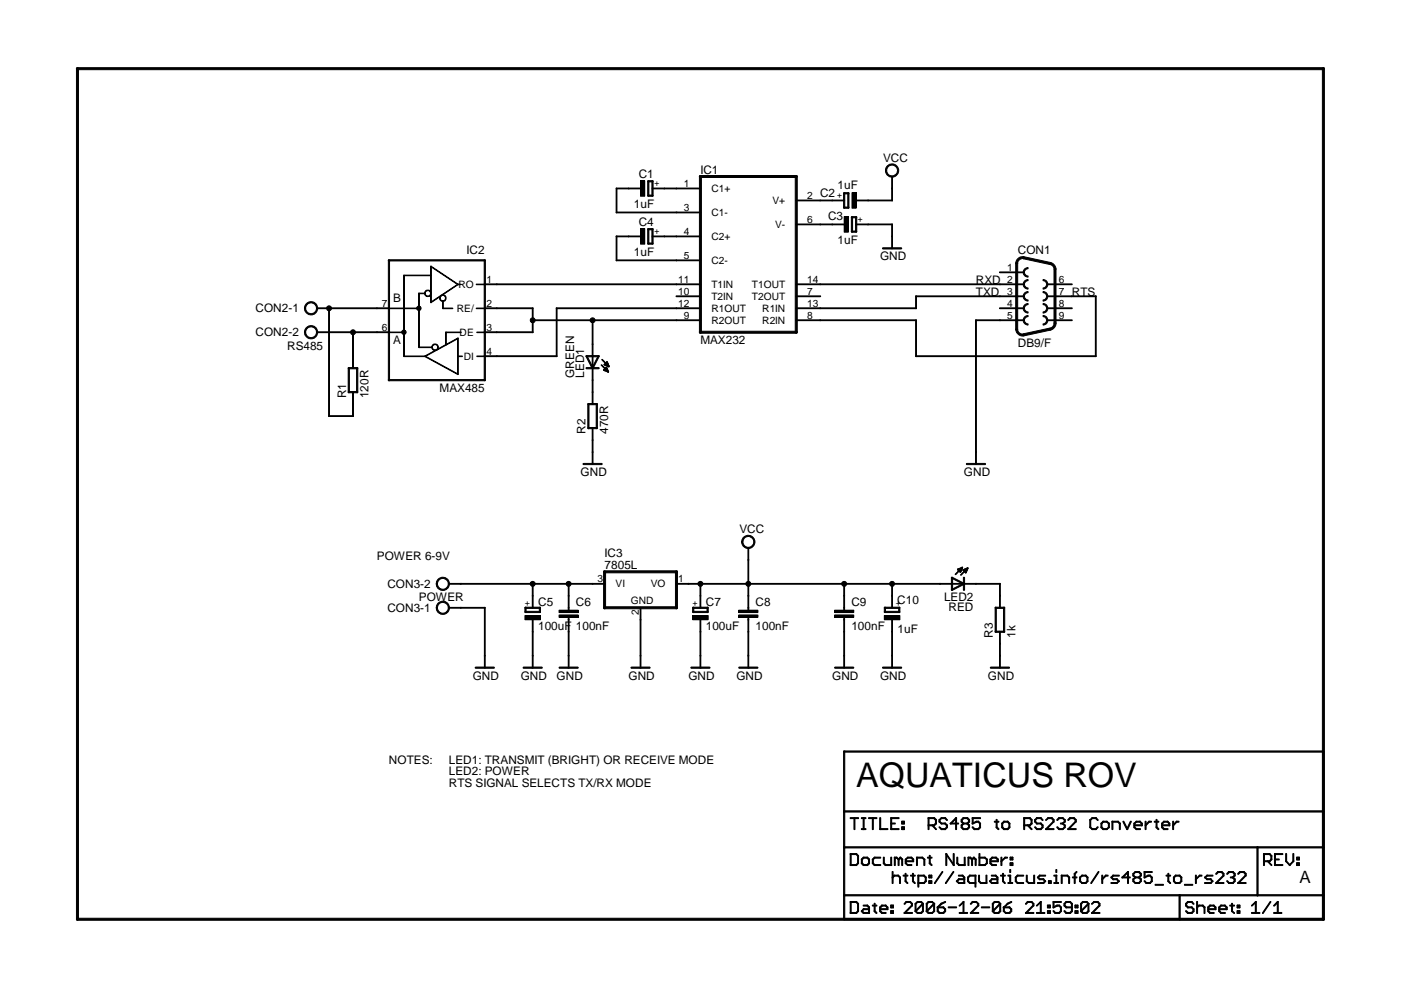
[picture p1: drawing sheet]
<svg xmlns="http://www.w3.org/2000/svg" width="297mm" height="210mm" viewBox="0 0 297 210" stroke-linecap="round" stroke-linejoin="round" font-family="sans-serif">
<defs><g id="words">
<text font-size="7.2" x="181.5" y="167">AQUATICUS ROV</text>
<text font-size="3.6" x="275.5" y="187.3">A</text>
<g font-size="2.5">
<text x="187.2" y="34.2">VCC</text>
<text x="135.4" y="37.7">C1</text>
<text x="148.5" y="36.8">IC1</text>
<text x="173.9" y="41.8">C2</text>
<text x="177.6" y="40.2">1uF</text>
<text x="134.4" y="44.1">1uF</text>
<text x="135.4" y="47.9">C4</text>
<text x="175.6" y="46.6">C3</text>
<text x="98.9" y="53.9">IC2</text>
<text x="177.6" y="51.7">1uF</text>
<text x="215.8" y="53.9">CON1</text>
<text x="134.4" y="54.2">1uF</text>
<text x="186.6" y="55.2">GND</text>
<text x="83.4" y="64.1">B</text>
<text x="206.9" y="62.8">TXD</text>
<text x="206.9" y="60.3">RXD</text>
<text x="227.2" y="62.8">RTS</text>
<text x="54.2" y="66.3">CON2-1</text>
<text x="54.2" y="71.3">CON2-2</text>
<text x="60.9" y="74.1">RS485</text>
<text x="83.4" y="73">A</text>
<text x="148.5" y="73">MAX232</text>
<text x="215.8" y="73.6">DB9/F</text>
<text x="93.2" y="83.1">MAX485</text>
<text x="121.7" y="80.1" transform="rotate(-90 121.7 80.1)">GREEN</text>
<text x="123.9" y="80.1" transform="rotate(-90 123.9 80.1)">LED1</text>
<text x="73.4" y="84.4" transform="rotate(-90 73.4 84.4)">R1</text>
<text x="78.1" y="84.4" transform="rotate(-90 78.1 84.4)">120R</text>
<text x="124.2" y="92" transform="rotate(-90 124.2 92)">R2</text>
<text x="128.9" y="92" transform="rotate(-90 128.9 92)">470R</text>
<text x="123.1" y="100.9">GND</text>
<text x="204.4" y="100.9">GND</text>
<text x="156.8" y="113">VCC</text>
<text x="79.9" y="118.7">POWER 6-9V</text>
<text x="128.2" y="118.1">IC3</text>
<text x="82.1" y="124.7">CON3-2</text>
<text x="128.2" y="120.6">7805L</text>
<text x="82.1" y="129.8">CON3-1</text>
<text x="88.8" y="127.5">POWER</text>
<text x="114.1" y="128.4">C5</text>
<text x="122.1" y="128.5">C6</text>
<text x="149.6" y="128.4">C7</text>
<text x="160.2" y="128.5">C8</text>
<text x="180.5" y="128.5">C9</text>
<text x="190.2" y="128.1">C10</text>
<text x="200.1" y="127.3">LED2</text>
<text x="201.1" y="129.5">RED</text>
<text x="114.1" y="133.5">100uF</text>
<text x="122.1" y="133.6">100nF</text>
<text x="149.6" y="133.5">100uF</text>
<text x="160.2" y="133.6">100nF</text>
<text x="180.5" y="133.6">100nF</text>
<text x="190.3" y="134.2">1uF</text>
<text x="210.5" y="135.2" transform="rotate(-90 210.5 135.2)">R3</text>
<text x="215.3" y="135.2" transform="rotate(-90 215.3 135.2)">1k</text>
<text x="100.2" y="144.1">GND</text>
<text x="110.4" y="144.1">GND</text>
<text x="118" y="144.1">GND</text>
<text x="133.3" y="144.1">GND</text>
<text x="146" y="144.1">GND</text>
<text x="156.1" y="144.1">GND</text>
<text x="176.4" y="144.1">GND</text>
<text x="186.6" y="144.1">GND</text>
<text x="209.5" y="144.1">GND</text>
<text x="82.5" y="161.9">NOTES:</text>
<text x="95.2" y="161.9">LED1: TRANSMIT (BRIGHT) OR RECEIVE MODE</text>
<text x="95.2" y="164.4">LED2: POWER</text>
<text x="95.2" y="167">RTS SIGNAL SELECTS TX/RX MODE</text>
</g>
<g font-size="2.2">
<text x="145" y="39.6">1</text>
<text x="150.8" y="40.7">C1+</text>
<text x="145" y="44.7">3</text>
<text x="150.8" y="45.8">C1-</text>
<text x="163.8" y="43.3">V+</text>
<text x="171.2" y="42.2">2</text>
<text x="171.2" y="47.2">6</text>
<text x="145" y="49.8">4</text>
<text x="150.8" y="50.9">C2+</text>
<text x="164.3" y="48.3">V-</text>
<text x="103.1" y="59.9">1</text>
<text x="143.8" y="59.9">11</text>
<text x="145" y="54.9">5</text>
<text x="150.8" y="56">C2-</text>
<text x="171.2" y="59.9">14</text>
<text x="213.6" y="57.4">1</text>
<text x="213.6" y="59.9">2</text>
<text x="224.5" y="59.9">6</text>
<text x="80.9" y="65">7</text>
<text x="97.2" y="61">RO</text>
<text x="103.1" y="65">2</text>
<text x="143.8" y="62.5">10</text>
<text x="143.8" y="65">12</text>
<text x="150.8" y="61">T1IN</text>
<text x="150.8" y="63.6">T2IN</text>
<text x="159.4" y="61">T1OUT</text>
<text x="159.4" y="63.6">T2OUT</text>
<text x="171.2" y="62.5">7</text>
<text x="171.2" y="65">13</text>
<text x="213.6" y="62.5">3</text>
<text x="213.6" y="65">4</text>
<text x="224.5" y="62.5">7</text>
<text x="224.5" y="65">8</text>
<text x="80.9" y="70.1">6</text>
<text x="96.9" y="66.1">RE/</text>
<text x="97.4" y="71.2">DE</text>
<text x="103.1" y="70.1">3</text>
<text x="145" y="67.6">9</text>
<text x="150.8" y="66.1">R1OUT</text>
<text x="150.8" y="68.7">R2OUT</text>
<text x="161.6" y="66.1">R1IN</text>
<text x="161.6" y="68.7">R2IN</text>
<text x="171.2" y="67.6">8</text>
<text x="213.6" y="67.6">5</text>
<text x="224.5" y="67.6">9</text>
<text x="98.3" y="76.3">DI</text>
<text x="103.1" y="75.2">4</text>
<text x="126.7" y="123.4">3</text>
<text x="130.5" y="124.5">VI</text>
<text x="138" y="124.5">VO</text>
<text x="143.8" y="123.4">1</text>
<text x="133.8" y="128.1">GND</text>
<text x="135.5" y="130.4" transform="rotate(-90 135.5 130.4)">2</text>
</g>
<g font-size="1.8">
<text x="138.8" y="39.4">+</text>
<text x="177.5" y="41.9">+</text>
<text x="181.9" y="47">+</text>
<text x="138.8" y="49.5">+</text>
<text x="112.3" y="128.5" transform="rotate(-90 112.3 128.5)">+</text>
<text x="147.9" y="128.5" transform="rotate(-90 147.9 128.5)">+</text>
<text x="191" y="128.5" transform="rotate(-90 191 128.5)">+</text>
</g>
</g></defs>
<g fill="#000">
<path d="M16.2 14.5l.1-.1h264.4l.1 .2-.1 .2h-264.4z" fill-rule="evenodd"/>
<path d="M135.8 38.3h.9v3.3h-.9z" fill-rule="evenodd"/>
<path d="M137.3 38.4l1.1-.1 .1 .2-1.1 .1z" fill-rule="evenodd"/>
<path d="M148.3 37.3l.1-.1h20.5l.1 .3-.1 .1h-20.5z" fill-rule="evenodd"/>
<path d="M188 35.3l.3-.2a1.44 1.44 0 0 1 1.4-.2l.7 .6a1.41 1.41 0 0 1-.2 1.5 1.41 1.41 0 0 1-1.4 .5l-.8-.5-.3-.6v-.2h.3a1.11 1.11 0 0 1 .6-1.1 1.11 1.11 0 0 1 1.2 .1l.4 .5 .1 .6a1.14 1.14 0 0 1-1.4 1l-.6-.3-.3-.8h-.3z" fill-rule="evenodd"/>
<path d="M91.3 56.5h.1v2z" fill-rule="evenodd"/>
<path d="M85.6 58.4h5.8z" fill-rule="evenodd"/>
<path d="M82.3 55.2l20.5-.1 .1 .1-20.5 .1z" fill-rule="evenodd"/>
<path d="M130.6 50.1h.2v5.2l-.2-.1z" fill-rule="evenodd"/>
<path d="M130.6 39.9h.2v5.2h-.2z" fill-rule="evenodd"/>
<path d="M130.6 50.1l2.7-.1v.2h-2.6z" fill-rule="evenodd"/>
<path d="M130.6 39.9h2.7v.1h-2.6z" fill-rule="evenodd"/>
<path d="M135.8 48.5h.9v3.3h-.9z" fill-rule="evenodd"/>
<path d="M133.2 50.1l2.6-.1 .1 .2h-2.7z" fill-rule="evenodd"/>
<path d="M133.2 39.9h2.6l.1 .1h-2.7z" fill-rule="evenodd"/>
<path d="M137.3 48.6h.3l-.1 3.2-.2-.1z" fill-rule="evenodd"/>
<path d="M137.3 38.4h.3l-.1 3.2-.2-.1z" fill-rule="evenodd"/>
<path d="M137.3 51.6l1.1-.1 .1 .2-1.1 .1z" fill-rule="evenodd"/>
<path d="M137.3 48.6l1.1-.1 .1 .1-1.1 .1z" fill-rule="evenodd"/>
<path d="M138.2 48.6h.3l-.1 3.2-.2-.1z" fill-rule="evenodd"/>
<path d="M137.3 41.4h1.1l.1 .1-1.1 .1z" fill-rule="evenodd"/>
<path d="M138.2 38.4h.3l-.1 3.2-.2-.1z" fill-rule="evenodd"/>
<path d="M138.3 50.1l2.6-.1 .1 .2h-2.7z" fill-rule="evenodd"/>
<path d="M138.3 39.9h2.6l.1 .1h-2.7z" fill-rule="evenodd"/>
<path d="M130.6 55.2l12.9-.1v.1l-12.8 .1z" fill-rule="evenodd"/>
<path d="M140.8 50.1l2.7-.1v.2h-2.7z" fill-rule="evenodd"/>
<path d="M140.8 39.9h2.7v.1h-2.7z" fill-rule="evenodd"/>
<path d="M130.6 45h12.9v.1h-12.8z" fill-rule="evenodd"/>
<path d="M143.3 39.9h5.2l.1 .1h-5.2z" fill-rule="evenodd"/>
<path d="M143.3 45h5.2l.1 .1h-5.2z" fill-rule="evenodd"/>
<path d="M143.3 50.1l5.2-.1 .1 .2h-5.2z" fill-rule="evenodd"/>
<path d="M143.3 55.2l5.2-.1 .1 .1-5.2 .1z" fill-rule="evenodd"/>
<path d="M168.7 42.5l5.2-.1 .1 .1-5.2 .1z" fill-rule="evenodd"/>
<path d="M168.7 47.5h5.2l.1 .1-5.2 .1z" fill-rule="evenodd"/>
<path d="M173.8 47.5h2.7v.1l-2.6 .1z" fill-rule="evenodd"/>
<path d="M173.8 42.5l2.7-.1v.1l-2.6 .1z" fill-rule="evenodd"/>
<path d="M179 45.9h.9v3.3h-.9z" fill-rule="evenodd"/>
<path d="M176.4 42.5l2.6-.1 .1 .1-2.7 .1z" fill-rule="evenodd"/>
<path d="M176.4 47.5h2.6l.1 .1-2.7 .1z" fill-rule="evenodd"/>
<path d="M178.9 40.9h.2l-.1 3.3-.1-.1z" fill-rule="evenodd"/>
<path d="M179.8 40.9h.2l-.1 3.3-.2-.1z" fill-rule="evenodd"/>
<path d="M178.9 44l1-.1 .1 .2-1.1 .1z" fill-rule="evenodd"/>
<path d="M178.9 40.9h1l.1 .1-1.1 .1z" fill-rule="evenodd"/>
<path d="M180.6 40.9h.9v3.3h-.9z" fill-rule="evenodd"/>
<path d="M180.5 46h.3l-.1 3.2-.2-.1z" fill-rule="evenodd"/>
<path d="M180.5 49.1l1.1-.1v.1l-1 .1z" fill-rule="evenodd"/>
<path d="M180.5 46l1.1-.1v.2l-1 .1z" fill-rule="evenodd"/>
<path d="M181.5 45.9l.1 .1v3.2l-.2-.1z" fill-rule="evenodd"/>
<path d="M181.4 42.5l2.7-.1v.1l-2.6 .1z" fill-rule="evenodd"/>
<path d="M181.4 47.5h2.7v.1l-2.6 .1z" fill-rule="evenodd"/>
<path d="M184 47.5h5.2v.1l-5.2 .1z" fill-rule="evenodd"/>
<path d="M189.1 47.5h.1v2.7h-.1z" fill-rule="evenodd"/>
<path d="M189.1 39.9h.1v2.7l-.1-.1z" fill-rule="evenodd"/>
<path d="M184 42.5l5.2-.1v.1l-5.2 .1z" fill-rule="evenodd"/>
<path d="M189.1 37.4h.1v2.6h-.1z" fill-rule="evenodd"/>
<path d="M189.1 50.1h.1v2.6h-.1z" fill-rule="evenodd"/>
<path d="M187.1 52.6l4-.1 .1 .2-4 .1z" fill-rule="evenodd"/>
<path d="M215.8 54.9l.5-.4 .7-.1h.1l-.1 .5a1.01 1.01 0 0 0-1.2 1h-.5z" fill-rule="evenodd"/>
<path d="M211.9 57.7h5.2l.1 .1h-5.2z" fill-rule="evenodd"/>
<path d="M217.2 59.6l.6-.3h.2v.2a.76 .76 0 0 0-.8 .8 .76 .76 0 0 0 .8 .7v.3a1.02 1.02 0 0 1-1-.6 1.02 1.02 0 0 1 .2-1.1z" fill-rule="evenodd"/>
<path d="M217.2 57.1l.6-.4h.2v.3a.76 .76 0 0 0-.8 .7 .76 .76 0 0 0 .8 .8v.3a1.02 1.02 0 0 1-1-.6 1.02 1.02 0 0 1 .2-1.1z" fill-rule="evenodd"/>
<path d="M216.9 54.6l.2-.2 5.7 1.3 .1 .3-.3 .1-5.6-1.2z" fill-rule="evenodd"/>
<path d="M222.7 55.7l.5 .1 .4 .5 .3 .8h-.4l-.3-.8-.6-.2z" fill-rule="evenodd"/>
<path d="M64.9 64.4l.2-.1a1.44 1.44 0 0 1 1.4-.2l.6 .4 .1 .3a1.36 1.36 0 0 1-.2 1.5 1.36 1.36 0 0 1-1.3 .4l-.5-.2-.5-.5-.1-.6h.2a1.17 1.17 0 0 1 .7-1.1 1.17 1.17 0 0 1 1.2 .2l.4 .5v.7a1.16 1.16 0 0 1-1.6 .7l-.5-.4-.2-.6h-.2z" fill-rule="evenodd"/>
<path d="M64.9 69.5l.2-.2a1.44 1.44 0 0 1 1.4-.1l.6 .4 .1 .3a1.36 1.36 0 0 1-.2 1.4 1.36 1.36 0 0 1-1.3 .5l-.5-.2-.5-.5-.1-.7h.2a1.17 1.17 0 0 1 .7-1 1.17 1.17 0 0 1 1.2 .2l.4 .7-.1 .7a1.2 1.2 0 0 1-1.8 .3l-.4-.9h-.2z" fill-rule="evenodd"/>
<path d="M67.1 65.3h2.7v.1h-2.6z" fill-rule="evenodd"/>
<path d="M67.1 70.4h2.7v.1h-2.6z" fill-rule="evenodd"/>
<path d="M69.7 70.4h5.2v.1h-5.2z" fill-rule="evenodd"/>
<path d="M74.8 70.4h.1v5.2h-.1z" fill-rule="evenodd"/>
<path d="M74.8 75.5h.1v2.6h-.1z" fill-rule="evenodd"/>
<path d="M73.8 78l2-.1 .1 .2-2 .1z" fill-rule="evenodd"/>
<path d="M74.8 70.4h5.2v.1h-5.2z" fill-rule="evenodd"/>
<path d="M69.7 65.3h10.3v.1h-10.3z" fill-rule="evenodd"/>
<path d="M79.9 70.4h2.6v.1h-2.6z" fill-rule="evenodd"/>
<path d="M79.9 65.3h2.6v.1h-2.6z" fill-rule="evenodd"/>
<path d="M82.3 55.2h.3l-.1 10.3-.2-.1z" fill-rule="evenodd"/>
<path d="M82.3 65.3h.3l-.1 5.3-.2-.1z" fill-rule="evenodd"/>
<path d="M85.2 70.2l.4-.2 .4 .1 .1 .3-.1 .4-.2 .1-.5-.1-.1-.4h.5h-.5z" fill-rule="evenodd"/>
<path d="M85.6 70.4h.1v5.2z" fill-rule="evenodd"/>
<path d="M85.6 58.4h.1v12.1z" fill-rule="evenodd"/>
<path d="M82.4 70.4l3.3 .1z" fill-rule="evenodd"/>
<path d="M88.4 65.2l.3-.3 .5 .1 .1 .3-.1 .4-.3 .1-.4-.1-.2-.3 .6-.1-.6 .1z" fill-rule="evenodd"/>
<path d="M88.8 65.4h.1v8.3z" fill-rule="evenodd"/>
<path d="M88.8 62.2h.1v3.2z" fill-rule="evenodd"/>
<path d="M82.4 65.4h6.5z" fill-rule="evenodd"/>
<path d="M90.1 61.8l.4-.3h.5l.3 .3v.8l-.2 .2-.3 .1a.59 .59 0 0 1-.7-.4 .59 .59 0 0 1 .2-.7l.2-.2 .5 .1 .3 .3v.4a.56 .56 0 0 1-.6 .4 .56 .56 0 0 1-.5-.6h-.2z" fill-rule="evenodd"/>
<path d="M85.6 75.5l4.6 .1z" fill-rule="evenodd"/>
<path d="M88.8 62.2h1.4z" fill-rule="evenodd"/>
<path d="M91.3 58.4h.1v5.8z" fill-rule="evenodd"/>
<path d="M91.6 73.2l.4-.3 .5 .1 .4 .4v.4a.72 .72 0 0 1-.8 .5 .72 .72 0 0 1-.6-.7l.4-.4 .6-.1 .3 .3v.4a.56 .56 0 0 1-.6 .4 .56 .56 0 0 1-.5-.5l-.2-.1z" fill-rule="evenodd"/>
<path d="M88.8 73.6l2.9 .1z" fill-rule="evenodd"/>
<path d="M93.3 62.8l.4-.3h.4l.4 .3v.8l-.2 .2-.4 .1a.59 .59 0 0 1-.6-.4 .59 .59 0 0 1 .2-.7l.2-.1h.5l.2 .3v.4a.56 .56 0 0 1-.6 .4 .56 .56 0 0 1-.5-.6h-.1z" fill-rule="evenodd"/>
<path d="M93.8 63.8h.2l-.1 1.6z" fill-rule="evenodd"/>
<path d="M94.5 70.4h.1v2.8z" fill-rule="evenodd"/>
<path d="M93.8 65.4h2.2z" fill-rule="evenodd"/>
<path d="M91.3 64.1l5.9-3.8-5.8 3.9z" fill-rule="evenodd"/>
<path d="M91.3 56.5l5.9 3.8z" fill-rule="evenodd"/>
<path d="M97 75.5h.2l-.1 3.9z" fill-rule="evenodd"/>
<path d="M97 71.7h.2l-.1 3.9z" fill-rule="evenodd"/>
<path d="M90 75.5l7.2-3.8-7.1 3.9z" fill-rule="evenodd"/>
<path d="M90 75.5l7.2 3.9z" fill-rule="evenodd"/>
<path d="M97 60.3h.7z" fill-rule="evenodd"/>
<path d="M94.5 70.4l3.3 .1z" fill-rule="evenodd"/>
<path d="M97 75.5l1 .1z" fill-rule="evenodd"/>
<path d="M101 60.3h1.9z" fill-rule="evenodd"/>
<path d="M101 65.4h1.9z" fill-rule="evenodd"/>
<path d="M101.1 75.5l1.8 .1z" fill-rule="evenodd"/>
<path d="M101.1 70.4l1.8 .1z" fill-rule="evenodd"/>
<path d="M102.7 70.4h.2l-.1 5.2h-.1z" fill-rule="evenodd"/>
<path d="M102.7 65.3h.2l-.1 5.3-.1-.1z" fill-rule="evenodd"/>
<path d="M102.7 60.2h.2l-.1 5.3-.1-.1z" fill-rule="evenodd"/>
<path d="M102.7 55.2h.2l-.1 5.2-.1-.1z" fill-rule="evenodd"/>
<path d="M102.7 60.2h2.7v.1l-2.7 .1z" fill-rule="evenodd"/>
<path d="M102.7 65.3h2.7v.1h-2.7z" fill-rule="evenodd"/>
<path d="M102.7 70.4h2.7v.1h-2.7z" fill-rule="evenodd"/>
<path d="M102.7 75.4h2.7v.2h-2.7z" fill-rule="evenodd"/>
<path d="M105.3 70.4h7.7v.1h-7.7z" fill-rule="evenodd"/>
<path d="M112.9 67.8l.1 .1v2.6h-.1z" fill-rule="evenodd"/>
<path d="M112.9 65.3h.1v2.7l-.1-.1z" fill-rule="evenodd"/>
<path d="M105.3 65.3h7.7v.1h-7.7z" fill-rule="evenodd"/>
<path d="M118 65.3h.1v10.3h-.2z" fill-rule="evenodd"/>
<path d="M105.3 75.4h12.8v.2h-12.8z" fill-rule="evenodd"/>
<path d="M112.9 67.8h12.8v.1l-12.8 .1z" fill-rule="evenodd"/>
<path d="M125.6 67.8l.1 .1v5.2l-.1-.1z" fill-rule="evenodd"/>
<path d="M126.8 75.4l.2 .2-1.4 2.6-.1-.2z" fill-rule="evenodd"/>
<path d="M125.6 72.9h.1v2.7h-.1z" fill-rule="evenodd"/>
<path d="M125.6 75.4l.1 .1v2.6h-.1z" fill-rule="evenodd"/>
<path d="M124.2 75.5l.3-.1 1.3 2.6-.1 .2z" fill-rule="evenodd"/>
<path d="M124.2 78l1.5-.1 .1 .2-1.5 .1z" fill-rule="evenodd"/>
<path d="M124.2 75.5l1.5-.1 .1 .2h-1.5z" fill-rule="evenodd"/>
<path d="M125.5 78l1.5-.1v.2l-1.4 .1z" fill-rule="evenodd"/>
<path d="M125.5 75.5l1.5-.1v.2h-1.4z" fill-rule="evenodd"/>
<path d="M128 78.4l.5-.5h.1l-.5 .6z" fill-rule="evenodd"/>
<path d="M128.4 78h.2l.1 .1h-.3z" fill-rule="evenodd"/>
<path d="M128.1 77.3l.5-.6 .2 .1-.6 .6z" fill-rule="evenodd"/>
<path d="M128.6 76.8l.2 .1z" fill-rule="evenodd"/>
<path d="M128.2 78.2l.5-.1 .1 .2h-.6z" fill-rule="evenodd"/>
<path d="M128.1 78.3h.7v.1h-.7z" fill-rule="evenodd"/>
<path d="M128.4 77l.4-.1 .1 .1-.5 .1z" fill-rule="evenodd"/>
<path d="M128.1 78.5l.8-.1v.2h-.7z" fill-rule="evenodd"/>
<path d="M128.3 77.1l.6-.1v.2h-.6z" fill-rule="evenodd"/>
<path d="M128.5 78.6h.4v.1h-.3z" fill-rule="evenodd"/>
<path d="M128.1 77.3l.8-.1 .1 .1-.9 .1z" fill-rule="evenodd"/>
<path d="M127.5 77.3l1.5 1.5v.1l-1.5-1.4z" fill-rule="evenodd"/>
<path d="M128.5 77.9h.1l.4 1z" fill-rule="evenodd"/>
<path d="M128 78.4l1 .5z" fill-rule="evenodd"/>
<path d="M128.4 77.4h.6l.1 .1-.6 .1z" fill-rule="evenodd"/>
<path d="M128.8 77.6l.3-.1v.1l-.2 .1z" fill-rule="evenodd"/>
<path d="M127.6 76.2h.1l1.5 1.5-.2 .1z" fill-rule="evenodd"/>
<path d="M128.6 76.8h.2l.3 1z" fill-rule="evenodd"/>
<path d="M128.1 77.3l1.1 .4z" fill-rule="evenodd"/>
<path d="M105.3 60.2h38.2v.1l-38.2 .1z" fill-rule="evenodd"/>
<path d="M125.6 67.8h17.9v.1l-17.9 .1z" fill-rule="evenodd"/>
<path d="M118 65.3h25.5v.1h-25.5z" fill-rule="evenodd"/>
<path d="M143.3 60.2h5.2l.1 .1-5.2 .1z" fill-rule="evenodd"/>
<path d="M143.3 62.8l5.2-.1 .1 .2h-5.2z" fill-rule="evenodd"/>
<path d="M143.3 65.3h5.2l.1 .1h-5.2z" fill-rule="evenodd"/>
<path d="M143.3 67.9l5.2-.1 .1 .1-5.2 .1z" fill-rule="evenodd"/>
<path d="M148.3 37.3l.1-.1 .3 .1v33.2l-.1 .2-.3-.2z" fill-rule="evenodd"/>
<path d="M168.6 37.3l.1-.1 .3 .1v33.2l-.1 .2-.3-.2z" fill-rule="evenodd"/>
<path d="M148.3 70.4l.1-.2h20.5l.1 .3-.1 .2h-20.5z" fill-rule="evenodd"/>
<path d="M168.7 60.2h5.2l.1 .1-5.2 .1z" fill-rule="evenodd"/>
<path d="M168.7 62.8l5.2-.1 .1 .2h-5.2z" fill-rule="evenodd"/>
<path d="M168.7 65.3h5.2l.1 .1h-5.2z" fill-rule="evenodd"/>
<path d="M168.7 67.9l5.2-.1 .1 .1-5.2 .1z" fill-rule="evenodd"/>
<path d="M173.8 65.3h20.5v.1h-20.4z" fill-rule="evenodd"/>
<path d="M194.1 67.9h.2v7.7h-.2z" fill-rule="evenodd"/>
<path d="M173.8 67.9l20.5-.1v.1l-20.4 .1z" fill-rule="evenodd"/>
<path d="M194.1 62.8h.2v2.6h-.2z" fill-rule="evenodd"/>
<path d="M206.8 67.9l5.2-.1 .1 .1-5.2 .1z" fill-rule="evenodd"/>
<path d="M194.1 62.8l17.9-.1 .1 .2h-17.9z" fill-rule="evenodd"/>
<path d="M173.8 60.2h38.2l.1 .1-38.2 .1z" fill-rule="evenodd"/>
<path d="M215.3 55.8l.2-.1 .3 .1v14l-.2 .2-.3-.2z" fill-rule="evenodd"/>
<path d="M215.3 69.8h.5a1 1 0 0 0 1.2 1l.1 .4a1.49 1.49 0 0 1-1.8-1.4z" fill-rule="evenodd"/>
<path d="M211.9 60.2h5.2l.1 .1-5.2 .1z" fill-rule="evenodd"/>
<path d="M211.9 62.8l5.2-.1 .1 .2h-5.2z" fill-rule="evenodd"/>
<path d="M211.9 65.3h5.2l.1 .1h-5.2z" fill-rule="evenodd"/>
<path d="M211.9 67.9l5.2-.1 .1 .1-5.2 .1z" fill-rule="evenodd"/>
<path d="M217.2 62.2l.6-.4h.2v.3a.76 .76 0 0 0-.8 .7 .76 .76 0 0 0 .8 .8v.2a1.02 1.02 0 0 1-1-.5 1.02 1.02 0 0 1 .2-1.1z" fill-rule="evenodd"/>
<path d="M217.2 64.7l.6-.4h.2v.3a.76 .76 0 0 0-.8 .8 .76 .76 0 0 0 .8 .7v.3a1.02 1.02 0 0 1-1-.6 1.02 1.02 0 0 1 .2-1.1z" fill-rule="evenodd"/>
<path d="M217.2 67.3l.6-.4h.2v.2a.76 .76 0 0 0-.8 .8 .76 .76 0 0 0 .8 .8v.2a1.02 1.02 0 0 1-1-.6 1.02 1.02 0 0 1 .2-1z" fill-rule="evenodd"/>
<path d="M221.1 59.3a1.02 1.02 0 0 1 1.1 1 1.02 1.02 0 0 1-1.1 1v-.3a.76 .76 0 0 0 .8-.7 .76 .76 0 0 0-.8-.8z" fill-rule="evenodd"/>
<path d="M221.1 64.3a1.02 1.02 0 0 1 1.1 1.1 1.02 1.02 0 0 1-1.1 1v-.3a.76 .76 0 0 0 .8-.7 .76 .76 0 0 0-.8-.8z" fill-rule="evenodd"/>
<path d="M221.1 61.8a1.02 1.02 0 0 1 1.1 1 1.02 1.02 0 0 1-1.1 1v-.2a.76 .76 0 0 0 .8-.8 .76 .76 0 0 0-.8-.7z" fill-rule="evenodd"/>
<path d="M221.1 66.9a1.02 1.02 0 0 1 1.1 1 1.02 1.02 0 0 1-1.1 1v-.2a.76 .76 0 0 0 .8-.8 .76 .76 0 0 0-.8-.8z" fill-rule="evenodd"/>
<path d="M223.5 68.5l.3-.2a1.2 1.2 0 0 1-1.3 1.6v-.2a1.53 1.53 0 0 0 1-1.2z" fill-rule="evenodd"/>
<path d="M217 70.8l5.6-1.2 .3 .1-.1 .3-5.7 1.2-.2-.1z" fill-rule="evenodd"/>
<path d="M223.5 57l.1-.1 .3 .1v11.6l-.1 .1-.3-.1z" fill-rule="evenodd"/>
<path d="M222.1 60.2h5.2v.1l-5.2 .1z" fill-rule="evenodd"/>
<path d="M222.1 62.8l5.2-.1v.2h-5.2z" fill-rule="evenodd"/>
<path d="M222.1 65.3h5.2v.1h-5.2z" fill-rule="evenodd"/>
<path d="M222.1 67.9l5.2-.1v.1l-5.2 .1z" fill-rule="evenodd"/>
<path d="M227.2 62.8l5.2-.1v.2h-5.2z" fill-rule="evenodd"/>
<path d="M232.2 62.8h.2v12.8h-.2z" fill-rule="evenodd"/>
<path d="M194.1 75.5l38.3-.1v.2h-38.2z" fill-rule="evenodd"/>
<path d="M69.7 65.3h.1v23h-.1z" fill-rule="evenodd"/>
<path d="M73.8 78h.3l-.1 5.3-.2-.1z" fill-rule="evenodd"/>
<path d="M69.7 88.2l5.2-.1v.2h-5.2z" fill-rule="evenodd"/>
<path d="M74.8 85.6h.1v2.7h-.1z" fill-rule="evenodd"/>
<path d="M74.8 83.1h.1v2.7l-.1-.1z" fill-rule="evenodd"/>
<path d="M75.6 78h.3l-.1 5.3-.2-.1z" fill-rule="evenodd"/>
<path d="M73.8 83.1l2-.1 .1 .2-2 .1z" fill-rule="evenodd"/>
<path d="M82.3 70.4h.3l-.1 10.3-.2-.1z" fill-rule="evenodd"/>
<path d="M82.3 80.6l20.5-.1 .1 .1-20.5 .1z" fill-rule="evenodd"/>
<path d="M102.7 75.5h.2l-.1 5.2-.1-.1z" fill-rule="evenodd"/>
<path d="M124.6 85.6h.3l-.1 5.3-.2-.1z" fill-rule="evenodd"/>
<path d="M125.6 93.2l.1 .1v2.6h-.1z" fill-rule="evenodd"/>
<path d="M125.6 80.5l.1 .1v2.6h-.1z" fill-rule="evenodd"/>
<path d="M125.6 78h.1v2.7l-.1-.1z" fill-rule="evenodd"/>
<path d="M125.6 95.8h.1v2.7l-.1-.1z" fill-rule="evenodd"/>
<path d="M125.6 83.1h.1v2.7l-.1-.1z" fill-rule="evenodd"/>
<path d="M125.6 90.7h.1v2.7l-.1-.1z" fill-rule="evenodd"/>
<path d="M126.4 85.6h.3l-.1 5.3-.2-.1z" fill-rule="evenodd"/>
<path d="M124.6 85.6h2l.1 .1-2 .1z" fill-rule="evenodd"/>
<path d="M124.6 90.7l2-.1 .1 .2-2 .1z" fill-rule="evenodd"/>
<path d="M123.6 98.3h4l.1 .1-4 .1z" fill-rule="evenodd"/>
<path d="M206.8 67.9h.2v28h-.2z" fill-rule="evenodd"/>
<path d="M206.8 95.8h.2v2.7l-.2-.1z" fill-rule="evenodd"/>
<path d="M204.9 98.3h4l.1 .1-4 .1z" fill-rule="evenodd"/>
<path d="M157.6 114a1.42 1.42 0 0 1 1.5-.4 1.42 1.42 0 0 1 1 1.1 1.45 1.45 0 0 1-2 1.5l-.7-.7-.1-.6h.2a1.11 1.11 0 0 1 .7-1.1 1.11 1.11 0 0 1 1.2 .2l.4 .6v.7l-.6 .6-.8 .1-.5-.3-.4-.8h-.2z" fill-rule="evenodd"/>
<path d="M158.6 116.1h.1v2.7l-.1-.1z" fill-rule="evenodd"/>
<path d="M92.8 127.9a1.42 1.42 0 0 1 1.5-.4 1.42 1.42 0 0 1 1 1.2 1.45 1.45 0 0 1-1.8 1.5l-.9-.7-.1-.6h.2a1.15 1.15 0 0 1 1.1-1.2 1.15 1.15 0 0 1 1.2 1v.5l-.4 .6-1 .2-.6-.5-.3-.6h-.2z" fill-rule="evenodd"/>
<path d="M92.8 122.9a1.42 1.42 0 0 1 1.5-.4 1.42 1.42 0 0 1 1 1.1 1.45 1.45 0 0 1-1.8 1.5l-.9-.7-.1-.6h.2a1.12 1.12 0 0 1 .7-1 1.12 1.12 0 0 1 1.2 .1l.4 .5v.8l-.6 .6-.8 .1-.6-.4-.3-.7h-.2z" fill-rule="evenodd"/>
<path d="M95.1 128.8h2.6l.1 .1h-2.7z" fill-rule="evenodd"/>
<path d="M95.1 123.7h2.6l.1 .1-2.7 .1z" fill-rule="evenodd"/>
<path d="M102.7 128.8h.2l-.1 10.3h-.1z" fill-rule="evenodd"/>
<path d="M97.6 128.8h5.2l.1 .1h-5.2z" fill-rule="evenodd"/>
<path d="M111.3 130.5h3.3v.9h-3.3z" fill-rule="evenodd"/>
<path d="M111.3 128.8h.2v1.1l-.2-.1z" fill-rule="evenodd"/>
<path d="M112.9 133.9h.1v5.2h-.1z" fill-rule="evenodd"/>
<path d="M112.9 123.7h.1v2.7h-.1z" fill-rule="evenodd"/>
<path d="M97.7 123.7h15.3v.1l-15.3 .1z" fill-rule="evenodd"/>
<path d="M112.9 131.4h.1v2.6h-.1z" fill-rule="evenodd"/>
<path d="M112.9 126.2l.1 .1v2.6h-.1z" fill-rule="evenodd"/>
<path d="M111.3 129.7l3.2-.1 .1 .2-3.2 .1z" fill-rule="evenodd"/>
<path d="M114.3 128.8h.3l-.1 1.1-.2-.1z" fill-rule="evenodd"/>
<path d="M111.3 128.8l3.2-.1 .1 .2-3.2 .1z" fill-rule="evenodd"/>
<path d="M118.5 129.4h4.1v.5h-4.1z" fill-rule="evenodd"/>
<path d="M118.5 130.4h4.1v.5h-4.1z" fill-rule="evenodd"/>
<path d="M120.5 133.9h.1v5.2h-.1z" fill-rule="evenodd"/>
<path d="M112.9 123.7h7.7v.1l-7.7 .1z" fill-rule="evenodd"/>
<path d="M120.5 123.7h.1v2.7h-.1z" fill-rule="evenodd"/>
<path d="M120.5 126.2l.1 .1v2.6h-.1z" fill-rule="evenodd"/>
<path d="M120.5 131.4h.1v2.6h-.1z" fill-rule="evenodd"/>
<path d="M120.5 130.9h.1v.6l-.1-.1z" fill-rule="evenodd"/>
<path d="M120.5 128.8h.1v.7l-.1-.1z" fill-rule="evenodd"/>
<path d="M120.5 123.7h5.2v.1l-5.2 .1z" fill-rule="evenodd"/>
<path d="M125.6 123.7h2.6l.1 .1-2.7 .1z" fill-rule="evenodd"/>
<path d="M128.1 121l.3 .2v7.7l-.1 .2-.3-.2v-7.7z" fill-rule="evenodd"/>
<path d="M135.7 131.4h.2l-.1 7.7h-.1z" fill-rule="evenodd"/>
<path d="M135.7 128.8h.2l-.1 2.7-.1-.1z" fill-rule="evenodd"/>
<path d="M128.1 128.7h15.4l.1 .2-.1 .2h-15.4l-.1-.2z" fill-rule="evenodd"/>
<path d="M143.2 121.2l.1-.2 .3 .2v7.7l-.1 .2-.3-.2z" fill-rule="evenodd"/>
<path d="M128.1 121h15.4l.1 .3-.1 .2h-15.4l-.1-.2z" fill-rule="evenodd"/>
<path d="M143.3 123.7h2.7v.1l-2.6 .1z" fill-rule="evenodd"/>
<path d="M146.9 130.5h3.3v.9h-3.3z" fill-rule="evenodd"/>
<path d="M146.9 128.8h.2l-.1 1.1-.1-.1z" fill-rule="evenodd"/>
<path d="M148.4 133.9h.2l-.1 5.2h-.1z" fill-rule="evenodd"/>
<path d="M145.9 123.7h2.6l.1 .1-2.7 .1z" fill-rule="evenodd"/>
<path d="M148.4 123.7h.2l-.1 2.7h-.1z" fill-rule="evenodd"/>
<path d="M148.4 131.4h.2l-.1 2.6h-.1z" fill-rule="evenodd"/>
<path d="M148.4 126.3h.2l-.1 2.6h-.1z" fill-rule="evenodd"/>
<path d="M146.9 129.7l3.2-.1 .1 .2-3.3 .1z" fill-rule="evenodd"/>
<path d="M149.9 128.8h.3l-.1 1.1-.2-.1z" fill-rule="evenodd"/>
<path d="M146.9 128.8l3.2-.1 .1 .2-3.3 .1z" fill-rule="evenodd"/>
<path d="M156.6 129.4h4.1v.5h-4.1z" fill-rule="evenodd"/>
<path d="M156.6 130.4h4.1v.5h-4.1z" fill-rule="evenodd"/>
<path d="M158.6 133.9h.1v5.2h-.1z" fill-rule="evenodd"/>
<path d="M158.6 123.7h.1v2.7h-.1z" fill-rule="evenodd"/>
<path d="M148.4 123.7h10.3v.1l-10.2 .1z" fill-rule="evenodd"/>
<path d="M158.6 118.7h.1v5.2l-.1-.1z" fill-rule="evenodd"/>
<path d="M158.6 126.3h.1v2.6h-.1z" fill-rule="evenodd"/>
<path d="M158.6 131.4h.1v2.6h-.1z" fill-rule="evenodd"/>
<path d="M158.6 130.9h.1v.6l-.1-.1z" fill-rule="evenodd"/>
<path d="M158.6 128.8h.1v.7l-.1-.1z" fill-rule="evenodd"/>
<path d="M176.9 129.4h4.1v.5h-4.1z" fill-rule="evenodd"/>
<path d="M176.9 130.4h4.1v.5h-4.1z" fill-rule="evenodd"/>
<path d="M178.9 133.9h.2l-.1 5.2h-.1z" fill-rule="evenodd"/>
<path d="M158.6 123.7h20.4l.1 .1-20.5 .1z" fill-rule="evenodd"/>
<path d="M178.9 123.7h.2l-.1 2.7h-.1z" fill-rule="evenodd"/>
<path d="M178.9 126.3h.2l-.1 2.6h-.1z" fill-rule="evenodd"/>
<path d="M178.9 131.4h.2l-.1 2.6h-.1z" fill-rule="evenodd"/>
<path d="M178.9 130.9h.2l-.1 .6-.1-.1z" fill-rule="evenodd"/>
<path d="M178.9 128.8h.2l-.1 .7-.1-.1z" fill-rule="evenodd"/>
<path d="M187.5 130.5h3.3v.9h-3.3z" fill-rule="evenodd"/>
<path d="M187.5 128.8h.2v1.1l-.2-.1z" fill-rule="evenodd"/>
<path d="M189.1 133.9h.1v5.2h-.1z" fill-rule="evenodd"/>
<path d="M178.9 123.7h10.3v.1l-10.3 .1z" fill-rule="evenodd"/>
<path d="M189.1 123.7h.1v2.7h-.1z" fill-rule="evenodd"/>
<path d="M189.1 131.4h.1v2.6h-.1z" fill-rule="evenodd"/>
<path d="M189.1 126.3h.1v2.6h-.1z" fill-rule="evenodd"/>
<path d="M187.5 129.7l3.2-.1 .1 .2-3.2 .1z" fill-rule="evenodd"/>
<path d="M190.5 128.8h.3l-.1 1.1-.2-.1z" fill-rule="evenodd"/>
<path d="M187.5 128.8l3.2-.1 .1 .2-3.2 .1z" fill-rule="evenodd"/>
<path d="M189.1 123.7h10.2l.1 .1-10.3 .1z" fill-rule="evenodd"/>
<path d="M199.2 123.7h2.7v.1l-2.6 .1z" fill-rule="evenodd"/>
<path d="M201.7 123.7h.3l-.1 1.5-.2-.1z" fill-rule="evenodd"/>
<path d="M201.7 122.5h.3l-.1 1.4-.2-.1z" fill-rule="evenodd"/>
<path d="M203 120.7l.2-.1 .5 .7h-.1z" fill-rule="evenodd"/>
<path d="M203.9 120.3l.2 .1-.5 .9z" fill-rule="evenodd"/>
<path d="M203.5 121.2h.2z" fill-rule="evenodd"/>
<path d="M203.4 120.9h.3l.1 .2h-.4z" fill-rule="evenodd"/>
<path d="M203.2 120.9l.6-.1v.1l-.6 .1z" fill-rule="evenodd"/>
<path d="M203 120.7l.9-.1v.2h-.8z" fill-rule="evenodd"/>
<path d="M203.4 120.6l.6-.1v.1l-.6 .1z" fill-rule="evenodd"/>
<path d="M203.7 120.4h.3v.1h-.2z" fill-rule="evenodd"/>
<path d="M202.5 121.7l1.5-1.4h.1l-1.5 1.5z" fill-rule="evenodd"/>
<path d="M203 120.7l1.1-.4-1 .5z" fill-rule="evenodd"/>
<path d="M201.8 123.7h2.6l.1 .1-2.7 .1z" fill-rule="evenodd"/>
<path d="M201.7 125l2.6-1.3h.2l-2.6 1.5z" fill-rule="evenodd"/>
<path d="M201.7 122.5l.2-.1 2.6 1.4-.2 .1z" fill-rule="evenodd"/>
<path d="M204.3 123.7h.2l-.1 1.5-.1-.1z" fill-rule="evenodd"/>
<path d="M204.3 122.5h.2l-.1 1.4-.1-.1z" fill-rule="evenodd"/>
<path d="M204.2 120.8h.1l.5 .6-.1 .1z" fill-rule="evenodd"/>
<path d="M205.1 120.4l.1 .1-.5 1z" fill-rule="evenodd"/>
<path d="M204.6 121.3l.2 .1z" fill-rule="evenodd"/>
<path d="M204.5 121.2l.4-.1v.1l-.3 .1z" fill-rule="evenodd"/>
<path d="M204.3 121l.6-.1 .1 .2h-.6z" fill-rule="evenodd"/>
<path d="M204.2 120.9l.8-.1 .1 .1-.9 .1z" fill-rule="evenodd"/>
<path d="M204.5 120.7l.6-.1v.2h-.6z" fill-rule="evenodd"/>
<path d="M204.8 120.6l.3-.1 .1 .1-.4 .1z" fill-rule="evenodd"/>
<path d="M203.7 121.8l1.4-1.4h.1l-1.4 1.6z" fill-rule="evenodd"/>
<path d="M204.2 120.8l1-.4-.9 .5z" fill-rule="evenodd"/>
<path d="M204.3 123.7h2.7v.1l-2.7 .1z" fill-rule="evenodd"/>
<path d="M211 128.8h.2v5.3l-.2-.1z" fill-rule="evenodd"/>
<path d="M211.9 136.4h.2l-.1 2.7h-.1z" fill-rule="evenodd"/>
<path d="M206.8 123.7h5.2l.1 .1-5.2 .1z" fill-rule="evenodd"/>
<path d="M211.9 123.7h.2l-.1 2.7h-.1z" fill-rule="evenodd"/>
<path d="M211.9 126.3h.2l-.1 2.6h-.1z" fill-rule="evenodd"/>
<path d="M211.9 133.9h.2l-.1 2.7-.1-.1z" fill-rule="evenodd"/>
<path d="M212.8 128.8h.2l-.1 5.3-.1-.1z" fill-rule="evenodd"/>
<path d="M211 128.8l1.9-.1 .1 .2-1.9 .1z" fill-rule="evenodd"/>
<path d="M211 133.9l1.9-.1 .1 .2-1.9 .1z" fill-rule="evenodd"/>
<path d="M102.7 139h.2l-.1 2.6h-.1z" fill-rule="evenodd"/>
<path d="M100.7 141.5l4-.1 .1 .2-4 .1z" fill-rule="evenodd"/>
<path d="M112.9 139h.1v2.6h-.1z" fill-rule="evenodd"/>
<path d="M110.9 141.5l4-.1 .1 .2-4 .1z" fill-rule="evenodd"/>
<path d="M120.5 139h.1v2.6h-.1z" fill-rule="evenodd"/>
<path d="M118.5 141.5l4-.1 .1 .2-4 .1z" fill-rule="evenodd"/>
<path d="M135.7 139h.2l-.1 2.6h-.1z" fill-rule="evenodd"/>
<path d="M133.8 141.5l3.9-.1 .1 .2-3.9 .1z" fill-rule="evenodd"/>
<path d="M148.4 139h.2l-.1 2.6h-.1z" fill-rule="evenodd"/>
<path d="M146.5 141.5l3.9-.1 .1 .2-3.9 .1z" fill-rule="evenodd"/>
<path d="M158.6 139h.1v2.6h-.1z" fill-rule="evenodd"/>
<path d="M156.6 141.5l4-.1 .1 .2-4 .1z" fill-rule="evenodd"/>
<path d="M178.9 139h.2l-.1 2.6h-.1z" fill-rule="evenodd"/>
<path d="M176.9 141.5l4-.1 .1 .2-4 .1z" fill-rule="evenodd"/>
<path d="M189.1 139h.1v2.6h-.1z" fill-rule="evenodd"/>
<path d="M187.1 141.5l4-.1 .1 .2-4 .1z" fill-rule="evenodd"/>
<path d="M211.9 139h.2l-.1 2.6h-.1z" fill-rule="evenodd"/>
<path d="M210 141.5l3.9-.1 .1 .2-3.9 .1z" fill-rule="evenodd"/>
<path d="M178.9 159.3l101.7-.1 .1 .2-101.8 .1z" fill-rule="evenodd"/>
<path d="M178.9 172h.2l-.1 7.8-.1-.1z" fill-rule="evenodd"/>
<path d="M178.9 159.3h.2l-.1 12.9-.1-.1z" fill-rule="evenodd"/>
<path d="M181.1 173.4h.2l-.1 2.5h-.1z" fill-rule="evenodd"/>
<path d="M180.3 173.4h1.7v.1l-1.7 .1z" fill-rule="evenodd"/>
<path d="M183 173.4h.2v2.5h-.2z" fill-rule="evenodd"/>
<path d="M182.7 175.7h.9v.2h-.9z" fill-rule="evenodd"/>
<path d="M182.6 173.4h1v.1l-.9 .1z" fill-rule="evenodd"/>
<path d="M185 173.4h.2l-.1 2.5h-.1z" fill-rule="evenodd"/>
<path d="M184.1 173.4h1.8v.1l-1.7 .1z" fill-rule="evenodd"/>
<path d="M186.5 173.4h.2v2.5h-.2z" fill-rule="evenodd"/>
<path d="M186.6 175.7h1.6l.1 .2h-1.7z" fill-rule="evenodd"/>
<path d="M188.8 173.4h.3l-.1 2.5h-.2z" fill-rule="evenodd"/>
<path d="M188.8 174.5h1v.2h-.9z" fill-rule="evenodd"/>
<path d="M188.8 173.4h1.8v.1l-1.7 .1z" fill-rule="evenodd"/>
<path d="M188.8 175.7h1.8v.2h-1.7z" fill-rule="evenodd"/>
<path d="M191.2 174.2h.2l-.1 .5h-.1z" fill-rule="evenodd"/>
<path d="M191.2 175.3h.2l-.1 .6h-.1z" fill-rule="evenodd"/>
<path d="M191.2 174.2l.5-.1 .1 .2h-.6z" fill-rule="evenodd"/>
<path d="M191.6 174.2h.2l-.1 .5h-.1z" fill-rule="evenodd"/>
<path d="M191.2 174.5h.5l.1 .2h-.6z" fill-rule="evenodd"/>
<path d="M191.2 175.3h.5l.1 .2h-.6z" fill-rule="evenodd"/>
<path d="M191.6 175.3h.2l-.1 .6h-.1z" fill-rule="evenodd"/>
<path d="M191.2 175.7h.5l.1 .2h-.6z" fill-rule="evenodd"/>
<path d="M196.8 173.4h.2l-.1 2.5h-.1z" fill-rule="evenodd"/>
<path d="M196.8 173.4h1.3l.1 .1-1.4 .1z" fill-rule="evenodd"/>
<path d="M196.8 174.9h1.3l.1 .1-1.4 .1z" fill-rule="evenodd"/>
<path d="M197.9 173.4h.2l.4 .5h-.1z" fill-rule="evenodd"/>
<path d="M198.3 173.8h.2v.9h-.2z" fill-rule="evenodd"/>
<path d="M197.9 174.9l.5-.4h.1l-.4 .6z" fill-rule="evenodd"/>
<path d="M197.6 174.9l.9 .9v.1l-.9-.9z" fill-rule="evenodd"/>
<path d="M199.1 173.8h.2v.5h-.2z" fill-rule="evenodd"/>
<path d="M199.1 173.8l.6-.4-.5 .5z" fill-rule="evenodd"/>
<path d="M199.1 174.2l.1-.1 .5 .6h-.1z" fill-rule="evenodd"/>
<path d="M199.1 175.3h.1l.5 .6h-.1z" fill-rule="evenodd"/>
<path d="M199.5 173.4h.9l.1 .1-.9 .1z" fill-rule="evenodd"/>
<path d="M199.5 174.5h.9l.1 .2h-.9z" fill-rule="evenodd"/>
<path d="M199.5 175.7h.9l.1 .2h-.9z" fill-rule="evenodd"/>
<path d="M200.3 173.4h.1l.5 .5h-.2z" fill-rule="evenodd"/>
<path d="M200.3 174.5h.1l.5 .5-.2 .1z" fill-rule="evenodd"/>
<path d="M200.7 174.9h.2l-.1 .6h-.1z" fill-rule="evenodd"/>
<path d="M200.3 175.7l.4-.4h.2l-.5 .6z" fill-rule="evenodd"/>
<path d="M202.6 173.4h.2v2.5h-.2z" fill-rule="evenodd"/>
<path d="M201.5 174.5l1.1-1.1h.2l-1.2 1.3z" fill-rule="evenodd"/>
<path d="M201.5 174.5h1.7v.2h-1.7z" fill-rule="evenodd"/>
<path d="M203.8 174.9h.2v.6h-.2z" fill-rule="evenodd"/>
<path d="M203.8 173.8h.2v.5h-.2z" fill-rule="evenodd"/>
<path d="M203.8 173.8l.4-.4h.2l-.4 .5z" fill-rule="evenodd"/>
<path d="M203.8 175.3h.2l.4 .6h-.2z" fill-rule="evenodd"/>
<path d="M203.8 174.9l.4-.4h.2l-.4 .6z" fill-rule="evenodd"/>
<path d="M203.8 174.2l.2-.1 .4 .6h-.2z" fill-rule="evenodd"/>
<path d="M204.2 173.4h.9l.1 .1-1 .1z" fill-rule="evenodd"/>
<path d="M204.2 175.7h.9l.1 .2h-1z" fill-rule="evenodd"/>
<path d="M204.2 174.5h.9l.1 .2h-1z" fill-rule="evenodd"/>
<path d="M205 173.4h.1l.5 .5h-.2z" fill-rule="evenodd"/>
<path d="M205.4 173.8h.2l-.1 .5h-.1z" fill-rule="evenodd"/>
<path d="M205 174.5l.4-.4 .2 .1-.5 .5z" fill-rule="evenodd"/>
<path d="M205 174.5h.1l.5 .5-.2 .1z" fill-rule="evenodd"/>
<path d="M205.4 174.9h.2l-.1 .6h-.1z" fill-rule="evenodd"/>
<path d="M205 175.7l.4-.4h.2l-.5 .6z" fill-rule="evenodd"/>
<path d="M206.1 173.4h.2v1.3h-.2z" fill-rule="evenodd"/>
<path d="M206.1 175.3h.2l.4 .6h-.2z" fill-rule="evenodd"/>
<path d="M206.1 174.5l1-.3v.1l-.9 .4z" fill-rule="evenodd"/>
<path d="M206.9 174.2l.6-.1v.2h-.5z" fill-rule="evenodd"/>
<path d="M206.5 175.7h1v.2h-1z" fill-rule="evenodd"/>
<path d="M206.1 173.4h1.8v.1l-1.7 .1z" fill-rule="evenodd"/>
<path d="M207.3 174.2l.2-.1 .4 .6h-.2z" fill-rule="evenodd"/>
<path d="M207.7 174.5h.2v1h-.2z" fill-rule="evenodd"/>
<path d="M207.3 175.7l.4-.4h.2l-.4 .6z" fill-rule="evenodd"/>
<path d="M211.2 173.8h.2v1.7h-.2z" fill-rule="evenodd"/>
<path d="M211.2 175.3h.2l.4 .6h-.2z" fill-rule="evenodd"/>
<path d="M210.8 174.2l.9-.1 .1 .2h-.9z" fill-rule="evenodd"/>
<path d="M212.4 174.5h.2v1h-.2z" fill-rule="evenodd"/>
<path d="M212.4 174.5l.4-.4 .2 .1-.4 .5z" fill-rule="evenodd"/>
<path d="M212.4 175.3h.2l.4 .6h-.2z" fill-rule="evenodd"/>
<path d="M212.8 175.7h.9v.2h-.9z" fill-rule="evenodd"/>
<path d="M212.8 174.2l.9-.1v.2h-.9z" fill-rule="evenodd"/>
<path d="M213.5 175.7l.4-.4h.2l-.4 .6z" fill-rule="evenodd"/>
<path d="M213.9 174.5h.2v1h-.2z" fill-rule="evenodd"/>
<path d="M213.5 174.2l.2-.1 .4 .6h-.2z" fill-rule="evenodd"/>
<path d="M217 173.4h.3l-.1 2.5h-.2z" fill-rule="evenodd"/>
<path d="M217 173.4h1.4v.1l-1.3 .1z" fill-rule="evenodd"/>
<path d="M217 174.9h1.4v.1l-1.3 .1z" fill-rule="evenodd"/>
<path d="M218.2 173.4h.2l.4 .5h-.2z" fill-rule="evenodd"/>
<path d="M218.6 173.8h.2v.9h-.2z" fill-rule="evenodd"/>
<path d="M218.2 174.9l.4-.4h.2l-.4 .6z" fill-rule="evenodd"/>
<path d="M217.8 174.9l1 .8v.2l-1-.9z" fill-rule="evenodd"/>
<path d="M219.4 173.8h.2l-.1 .5h-.1z" fill-rule="evenodd"/>
<path d="M219.4 173.8l.4-.4h.2l-.5 .5z" fill-rule="evenodd"/>
<path d="M219.4 174.2l.1-.1 .5 .6h-.2z" fill-rule="evenodd"/>
<path d="M219.4 175.3h.1l.5 .6h-.2z" fill-rule="evenodd"/>
<path d="M219.7 173.4h1l.1 .1-1 .1z" fill-rule="evenodd"/>
<path d="M219.7 174.5h1l.1 .2h-1z" fill-rule="evenodd"/>
<path d="M219.7 175.7h1l.1 .2h-1z" fill-rule="evenodd"/>
<path d="M220.6 173.4h.1l.4 .5h-.1z" fill-rule="evenodd"/>
<path d="M220.6 174.5h.1l.4 .5-.1 .1z" fill-rule="evenodd"/>
<path d="M221 174.9h.1v.6h-.2z" fill-rule="evenodd"/>
<path d="M220.6 175.7l.4-.4h.1l-.4 .6z" fill-rule="evenodd"/>
<path d="M221.7 173.8l.6-.4-.5 .5z" fill-rule="evenodd"/>
<path d="M222.1 173.4h1v.1l-.9 .1z" fill-rule="evenodd"/>
<path d="M221.7 175.7h1.7l.1 .2h-1.8z" fill-rule="evenodd"/>
<path d="M221.7 175.7l1.6-1.6 .2 .1-1.6 1.7z" fill-rule="evenodd"/>
<path d="M223.3 173.8h.2l-.1 .5h-.1z" fill-rule="evenodd"/>
<path d="M222.9 173.4h.2l.4 .5h-.2z" fill-rule="evenodd"/>
<path d="M224.1 173.8l.4-.4h.2l-.5 .5z" fill-rule="evenodd"/>
<path d="M224.1 175.3h.1l.5 .6h-.2z" fill-rule="evenodd"/>
<path d="M224.4 173.4h1v.1l-.9 .1z" fill-rule="evenodd"/>
<path d="M224.8 174.5h.6v.2h-.5z" fill-rule="evenodd"/>
<path d="M224.4 175.7h1v.2h-.9z" fill-rule="evenodd"/>
<path d="M225.2 173.4h.1l.5 .5h-.1z" fill-rule="evenodd"/>
<path d="M225.6 173.8h.2v.5h-.2z" fill-rule="evenodd"/>
<path d="M225.2 174.5l.6-.3-.5 .5z" fill-rule="evenodd"/>
<path d="M225.2 174.5h.1l.5 .5-.1 .1z" fill-rule="evenodd"/>
<path d="M225.6 174.9h.2v.6h-.2z" fill-rule="evenodd"/>
<path d="M225.2 175.7l.6-.4-.5 .6z" fill-rule="evenodd"/>
<path d="M226.4 173.8l.4-.4h.2l-.4 .5z" fill-rule="evenodd"/>
<path d="M226.8 173.4h.9l.1 .1-1 .1z" fill-rule="evenodd"/>
<path d="M226.4 175.7h1.7l.1 .2h-1.8z" fill-rule="evenodd"/>
<path d="M226.4 175.7l1.6-1.6 .2 .1-1.6 1.7z" fill-rule="evenodd"/>
<path d="M228 173.8h.2l-.1 .5h-.1z" fill-rule="evenodd"/>
<path d="M227.6 173.4h.1l.5 .5h-.2z" fill-rule="evenodd"/>
<path d="M231.1 173.8h.2l-.1 1.7h-.1z" fill-rule="evenodd"/>
<path d="M231.1 173.8l.6-.4-.5 .5z" fill-rule="evenodd"/>
<path d="M231.1 175.3h.1l.5 .6h-.1z" fill-rule="evenodd"/>
<path d="M231.5 173.4h.9v.1l-.9 .1z" fill-rule="evenodd"/>
<path d="M231.5 175.7h.9v.2h-.9z" fill-rule="evenodd"/>
<path d="M232.2 173.4h.2l.4 .5h-.1z" fill-rule="evenodd"/>
<path d="M232.2 175.7l.5-.4h.1l-.4 .6z" fill-rule="evenodd"/>
<path d="M233.4 174.5h.2v1h-.2z" fill-rule="evenodd"/>
<path d="M233.4 174.5l.4-.4 .2 .1-.4 .5z" fill-rule="evenodd"/>
<path d="M233.4 175.3h.2l.4 .6h-.2z" fill-rule="evenodd"/>
<path d="M233.8 175.7h.9l.1 .2h-1z" fill-rule="evenodd"/>
<path d="M233.8 174.2l.9-.1 .1 .2h-1z" fill-rule="evenodd"/>
<path d="M234.6 175.7l.6-.4-.5 .6z" fill-rule="evenodd"/>
<path d="M235 174.5h.2v1h-.2z" fill-rule="evenodd"/>
<path d="M234.6 174.2l.1-.1 .5 .6h-.1z" fill-rule="evenodd"/>
<path d="M235.8 174.2h.2l-.1 1.7h-.1z" fill-rule="evenodd"/>
<path d="M235.8 174.2l1.3-.1v.2h-1.3z" fill-rule="evenodd"/>
<path d="M236.9 174.2l.2-.1 .4 .6h-.1z" fill-rule="evenodd"/>
<path d="M237.3 174.5h.2v1.4h-.2z" fill-rule="evenodd"/>
<path d="M238.1 174.2h.2l.8 1.7h-.2z" fill-rule="evenodd"/>
<path d="M239.6 174.2h.3l-.8 1.7h-.2z" fill-rule="evenodd"/>
<path d="M240.4 174.5h.2v1h-.2z" fill-rule="evenodd"/>
<path d="M240.4 175.3h.1l.5 .6h-.1z" fill-rule="evenodd"/>
<path d="M240.4 174.5l.6-.3-.5 .5z" fill-rule="evenodd"/>
<path d="M240.8 175.7h1v.2h-.9z" fill-rule="evenodd"/>
<path d="M240.8 174.2l1-.1v.2h-.9z" fill-rule="evenodd"/>
<path d="M241.6 174.2l.2-.1 .4 .6h-.2z" fill-rule="evenodd"/>
<path d="M242 174.5h.2l-.1 .6-.1-.1z" fill-rule="evenodd"/>
<path d="M240.4 174.9h1.7l.1 .1-1.8 .1z" fill-rule="evenodd"/>
<path d="M242.8 174.2h.2l-.1 1.7h-.1z" fill-rule="evenodd"/>
<path d="M242.8 174.9l.8-.8 .2 .1-.9 .9z" fill-rule="evenodd"/>
<path d="M243.5 174.2l.6-.1v.2h-.5z" fill-rule="evenodd"/>
<path d="M245.1 173.8h.2v1.7h-.2z" fill-rule="evenodd"/>
<path d="M245.1 175.3h.2l.4 .6h-.2z" fill-rule="evenodd"/>
<path d="M244.7 174.2l1-.1v.2h-.9z" fill-rule="evenodd"/>
<path d="M246.3 174.5h.2v1h-.2z" fill-rule="evenodd"/>
<path d="M246.3 175.3h.2l.4 .6h-.2z" fill-rule="evenodd"/>
<path d="M246.3 174.5l.4-.4 .2 .1-.4 .5z" fill-rule="evenodd"/>
<path d="M246.7 175.7h.9v.2h-.9z" fill-rule="evenodd"/>
<path d="M246.7 174.2l.9-.1v.2h-.9z" fill-rule="evenodd"/>
<path d="M247.4 174.2l.2-.1 .4 .6h-.1z" fill-rule="evenodd"/>
<path d="M247.8 174.5h.2v.6l-.2-.1z" fill-rule="evenodd"/>
<path d="M246.3 174.9h1.7v.1l-1.7 .1z" fill-rule="evenodd"/>
<path d="M248.6 174.2h.2v1.7h-.2z" fill-rule="evenodd"/>
<path d="M248.6 174.9l.8-.8 .2 .1-.8 .9z" fill-rule="evenodd"/>
<path d="M249.4 174.2l.5-.1 .1 .2h-.6z" fill-rule="evenodd"/>
<path d="M178.9 179.6l87.8-.1v.2l-87.8 .1z" fill-rule="evenodd"/>
<path d="M266.5 179.6l14.1-.1 .1 .2-14.1 .1z" fill-rule="evenodd"/>
<path d="M280.5 159.3h.2l-.1 12.9-.1-.1z" fill-rule="evenodd"/>
<path d="M178.9 172l101.7-.1 .1 .2-101.8 .1z" fill-rule="evenodd"/>
<path d="M280.5 172h.2l-.1 7.8-.1-.1z" fill-rule="evenodd"/>
<path d="M16.2 14.5l.1-.1 .3 .1v180.5l-.1 .1-.3-.1z" fill-rule="evenodd"/>
<path d="M178.9 189.8h.2l-.1 5.2-.1-.1z" fill-rule="evenodd"/>
<path d="M178.9 179.6h.2l-.1 10.3h-.1z" fill-rule="evenodd"/>
<path d="M180.3 191.2h.2l-.1 2.5-.1-.1z" fill-rule="evenodd"/>
<path d="M180.3 181h.2l-.1 2.5h-.1z" fill-rule="evenodd"/>
<path d="M180.3 193.5h1.3v.1l-1.3 .1z" fill-rule="evenodd"/>
<path d="M180.3 191.2l1.3-.1v.2h-1.3z" fill-rule="evenodd"/>
<path d="M180.3 183.3h1.3v.2h-1.3z" fill-rule="evenodd"/>
<path d="M180.3 181h1.3v.1l-1.3 .1z" fill-rule="evenodd"/>
<path d="M181.4 193.5l.5-.4h.1l-.4 .6z" fill-rule="evenodd"/>
<path d="M181.8 191.6h.2v1.7h-.2z" fill-rule="evenodd"/>
<path d="M181.4 191.2l.2-.1 .4 .6h-.1z" fill-rule="evenodd"/>
<path d="M181.4 183.3l.5-.4 .1 .1-.4 .5z" fill-rule="evenodd"/>
<path d="M181.8 181.4h.2v1.7h-.2z" fill-rule="evenodd"/>
<path d="M181.4 181h.2l.4 .5-.1 .1z" fill-rule="evenodd"/>
<path d="M183 192.7l.2 .1-.5 .5z" fill-rule="evenodd"/>
<path d="M182.6 182.2h.2v.9h-.2z" fill-rule="evenodd"/>
<path d="M182.6 193.1h.2l.4 .5-.2 .1z" fill-rule="evenodd"/>
<path d="M182.6 182.2l.4-.5 .2 .1-.4 .5z" fill-rule="evenodd"/>
<path d="M182.6 183l.2-.1 .4 .6h-.2z" fill-rule="evenodd"/>
<path d="M183 191.9h.9l.1 .2h-1z" fill-rule="evenodd"/>
<path d="M183 183.3h.9l.1 .2h-1z" fill-rule="evenodd"/>
<path d="M183 181.8l.9-.1 .1 .2h-1z" fill-rule="evenodd"/>
<path d="M183.8 191.9h.1l.5 .5-.2 .1z" fill-rule="evenodd"/>
<path d="M184.1 192.3h.3l-.1 1.4-.2-.1z" fill-rule="evenodd"/>
<path d="M183 193.5h1.3l.1 .1-1.4 .1z" fill-rule="evenodd"/>
<path d="M183 192.7h1.3l.1 .1-1.4 .1z" fill-rule="evenodd"/>
<path d="M183.8 183.3l.4-.4 .2 .1-.5 .5z" fill-rule="evenodd"/>
<path d="M184.1 182.2h.3l-.1 .9h-.2z" fill-rule="evenodd"/>
<path d="M183.8 181.8l.1-.1 .5 .6h-.2z" fill-rule="evenodd"/>
<path d="M185 182.2h.2l-.1 .9h-.1z" fill-rule="evenodd"/>
<path d="M185.3 191.6h.2v1.7h-.2z" fill-rule="evenodd"/>
<path d="M185 182.2l.4-.5 .1 .1-.4 .5z" fill-rule="evenodd"/>
<path d="M185 183l.1-.1 .4 .6h-.1z" fill-rule="evenodd"/>
<path d="M185.3 193.1h.2l.4 .5-.1 .1z" fill-rule="evenodd"/>
<path d="M185 191.9h.9v.2h-.9z" fill-rule="evenodd"/>
<path d="M186.5 192.3h.2v1h-.2z" fill-rule="evenodd"/>
<path d="M185.3 181.8l1.4-.1v.2h-1.3z" fill-rule="evenodd"/>
<path d="M185.4 183.3h1.3v.2h-1.3z" fill-rule="evenodd"/>
<path d="M186.5 193.1h.2l.4 .5-.2 .1z" fill-rule="evenodd"/>
<path d="M186.5 192.3l.4-.4h.2l-.4 .6z" fill-rule="evenodd"/>
<path d="M187.3 181.8h.2l-.1 1.3h-.1z" fill-rule="evenodd"/>
<path d="M186.9 193.5h.9l.1 .1-1 .1z" fill-rule="evenodd"/>
<path d="M186.9 191.9h.9l.1 .2h-1z" fill-rule="evenodd"/>
<path d="M187.3 183l.1-.1 .5 .6h-.2z" fill-rule="evenodd"/>
<path d="M187.7 191.9h.1l.5 .5-.2 .1z" fill-rule="evenodd"/>
<path d="M188 192.3h.3l-.1 .6-.2-.1z" fill-rule="evenodd"/>
<path d="M186.5 192.7h1.7l.1 .1-1.7 .1z" fill-rule="evenodd"/>
<path d="M188.8 191.9h.3l-.1 .6-.2-.1z" fill-rule="evenodd"/>
<path d="M188.8 193.1h.3l-.1 .6-.2-.1z" fill-rule="evenodd"/>
<path d="M187.7 183.3h1.3l.1 .2h-1.4z" fill-rule="evenodd"/>
<path d="M188.8 181.8h.3l-.1 1.7h-.2z" fill-rule="evenodd"/>
<path d="M189.1 184.8h.3l-.1 2.5h-.2z" fill-rule="evenodd"/>
<path d="M188.8 191.9h.6v.2h-.5z" fill-rule="evenodd"/>
<path d="M189.2 191.9h.2v.6l-.2-.1z" fill-rule="evenodd"/>
<path d="M188.8 192.3h.6v.1l-.5 .1z" fill-rule="evenodd"/>
<path d="M188.8 193.1h.6v.2h-.5z" fill-rule="evenodd"/>
<path d="M189.2 193.1h.2v.6l-.2-.1z" fill-rule="evenodd"/>
<path d="M188.8 193.5h.6v.1l-.5 .1z" fill-rule="evenodd"/>
<path d="M189.1 186l.5-.5 .1 .1-.4 .5z" fill-rule="evenodd"/>
<path d="M189.6 181.8h.2v1.7h-.2z" fill-rule="evenodd"/>
<path d="M189.6 181.8l.6-.1v.2h-.6z" fill-rule="evenodd"/>
<path d="M189.5 185.6l1-.1v.2l-.9 .1z" fill-rule="evenodd"/>
<path d="M190 181.8l.1-.1 .5 .6h-.1z" fill-rule="evenodd"/>
<path d="M190.4 182.2h.2v1.3h-.2z" fill-rule="evenodd"/>
<path d="M190.3 185.6l.2-.1 .4 .6h-.1z" fill-rule="evenodd"/>
<path d="M190.7 186h.2v1.3h-.2z" fill-rule="evenodd"/>
<path d="M190.4 182.2l.4-.5 .2 .1-.4 .5z" fill-rule="evenodd"/>
<path d="M190.8 181.8l.2-.1 .4 .6h-.2z" fill-rule="evenodd"/>
<path d="M191.2 182.2h.2l-.1 1.3h-.1z" fill-rule="evenodd"/>
<path d="M191.9 185.2h.2v1.7h-.2z" fill-rule="evenodd"/>
<path d="M191.9 182.2h.2v.9h-.2z" fill-rule="evenodd"/>
<path d="M191.7 191.6l.4-.5 .2 .1-.4 .5z" fill-rule="evenodd"/>
<path d="M191.9 186.8l.2-.1 .4 .6h-.2z" fill-rule="evenodd"/>
<path d="M191.5 185.6l.9-.1 .1 .2-1 .1z" fill-rule="evenodd"/>
<path d="M191.9 183l.2-.1 .5 .6h-.2z" fill-rule="evenodd"/>
<path d="M191.9 182.2l.7-.4-.5 .5z" fill-rule="evenodd"/>
<path d="M192.1 191.2l.9-.1 .1 .2h-1z" fill-rule="evenodd"/>
<path d="M192.4 183.3h.9v.2h-.9z" fill-rule="evenodd"/>
<path d="M192.4 181.8l.9-.1v.2h-.9z" fill-rule="evenodd"/>
<path d="M191.7 193.5h1.7l.1 .1-1.8 .1z" fill-rule="evenodd"/>
<path d="M191.7 193.5l1.6-1.6h.2l-1.6 1.8z" fill-rule="evenodd"/>
<path d="M193.2 191.6h.3l-.1 .5h-.2z" fill-rule="evenodd"/>
<path d="M192.9 191.2l.1-.1 .5 .6h-.2z" fill-rule="evenodd"/>
<path d="M193.5 185.2h.2l-.1 1.7h-.1z" fill-rule="evenodd"/>
<path d="M193.1 181.8l.2-.1 .4 .6h-.2z" fill-rule="evenodd"/>
<path d="M193.5 182.2h.2v.5h-.2z" fill-rule="evenodd"/>
<path d="M191.9 182.5h1.8v.2h-1.7z" fill-rule="evenodd"/>
<path d="M193.5 186.8l.1-.1 .5 .6h-.2z" fill-rule="evenodd"/>
<path d="M193 185.6l1-.1 .1 .2-1 .1z" fill-rule="evenodd"/>
<path d="M194 191.6h.2v1.7h-.2z" fill-rule="evenodd"/>
<path d="M194.3 181.8h.2v1.7h-.2z" fill-rule="evenodd"/>
<path d="M194 191.6l.6-.4-.5 .5z" fill-rule="evenodd"/>
<path d="M194 193.1h.1l.5 .5-.1 .1z" fill-rule="evenodd"/>
<path d="M194.6 185.6h.2v2.5l-.2-.1z" fill-rule="evenodd"/>
<path d="M194.4 191.2l1-.1v.2h-.9z" fill-rule="evenodd"/>
<path d="M194.4 193.5h1v.1l-.9 .1z" fill-rule="evenodd"/>
<path d="M194.3 181.8l1.3-.1 .1 .2h-1.4z" fill-rule="evenodd"/>
<path d="M195.2 191.2l.2-.1 .4 .6h-.2z" fill-rule="evenodd"/>
<path d="M195.6 191.6h.2l-.1 1.7h-.1z" fill-rule="evenodd"/>
<path d="M195.2 193.5l.4-.4h.2l-.4 .6z" fill-rule="evenodd"/>
<path d="M194 193.1l1.6-1.6 .2 .1-1.6 1.7z" fill-rule="evenodd"/>
<path d="M194.6 185.6l1.4-.1v.2l-1.4 .1z" fill-rule="evenodd"/>
<path d="M194.6 187.2l1.4-.1v.2h-1.4z" fill-rule="evenodd"/>
<path d="M195.4 181.8l.2-.1 .5 .6h-.1z" fill-rule="evenodd"/>
<path d="M195.9 182.2h.2l-.1 1.3h-.1z" fill-rule="evenodd"/>
<path d="M195.8 185.6l.2-.1 .4 .6h-.2z" fill-rule="evenodd"/>
<path d="M196.2 186h.2l-.1 .9h-.1z" fill-rule="evenodd"/>
<path d="M195.8 187.2l.4-.5 .2 .1-.4 .5z" fill-rule="evenodd"/>
<path d="M196.4 191.6h.2v1.7h-.2z" fill-rule="evenodd"/>
<path d="M196.4 191.6l.4-.5 .2 .1-.4 .5z" fill-rule="evenodd"/>
<path d="M196.4 193.1h.2l.4 .5-.2 .1z" fill-rule="evenodd"/>
<path d="M196.9 185.6h.2v.5h-.2z" fill-rule="evenodd"/>
<path d="M196.9 186.8h.2v.5h-.2z" fill-rule="evenodd"/>
<path d="M197 181.4h.2v1.7h-.2z" fill-rule="evenodd"/>
<path d="M196.9 185.6l.6-.1 .1 .2-.6 .1z" fill-rule="evenodd"/>
<path d="M197.4 185.6h.2l-.1 .5h-.1z" fill-rule="evenodd"/>
<path d="M196.9 186l.6-.1 .1 .2h-.6z" fill-rule="evenodd"/>
<path d="M196.9 186.8l.6-.1 .1 .2h-.6z" fill-rule="evenodd"/>
<path d="M197.4 186.8h.2l-.1 .5h-.1z" fill-rule="evenodd"/>
<path d="M196.9 187.2l.6-.1 .1 .2h-.6z" fill-rule="evenodd"/>
<path d="M197 183l.2-.1 .4 .6h-.2z" fill-rule="evenodd"/>
<path d="M196.6 181.8l1-.1v.2h-.9z" fill-rule="evenodd"/>
<path d="M196.8 191.2l.9-.1v.2h-.9z" fill-rule="evenodd"/>
<path d="M196.8 193.5h.9v.1l-.9 .1z" fill-rule="evenodd"/>
<path d="M197.5 191.2l.2-.1 .5 .6h-.2z" fill-rule="evenodd"/>
<path d="M197.9 191.6h.3l-.1 1.7h-.2z" fill-rule="evenodd"/>
<path d="M197.5 193.5l.7-.4-.5 .6z" fill-rule="evenodd"/>
<path d="M196.4 193.1l1.6-1.6 .2 .1-1.6 1.7z" fill-rule="evenodd"/>
<path d="M199.7 184.8l.2 .1-1.7 2.4z" fill-rule="evenodd"/>
<path d="M198.7 192.3h.2v1h-.2z" fill-rule="evenodd"/>
<path d="M198.7 193.1h.2l.4 .5-.2 .1z" fill-rule="evenodd"/>
<path d="M198.7 192.3l.8-.8 .2 .1-.8 .9z" fill-rule="evenodd"/>
<path d="M199.1 193.5h1v.1l-1 .1z" fill-rule="evenodd"/>
<path d="M198.7 192.3h1.4v.1l-1.3 .1z" fill-rule="evenodd"/>
<path d="M199.5 191.6l1-.4-.1 .1-.8 .4z" fill-rule="evenodd"/>
<path d="M199.9 193.5l.4-.4h.2l-.4 .6z" fill-rule="evenodd"/>
<path d="M200.3 192.7h.2l-.1 .6h-.1z" fill-rule="evenodd"/>
<path d="M199.9 192.3h.2l.4 .5-.2 .1z" fill-rule="evenodd"/>
<path d="M202.1 184.8l.1 .1-1.7 2.4z" fill-rule="evenodd"/>
<path d="M200.5 181h.2v2.5h-.2z" fill-rule="evenodd"/>
<path d="M200.5 181h.2l1.6 2.5z" fill-rule="evenodd"/>
<path d="M202.1 181h.2v2.5h-.2z" fill-rule="evenodd"/>
<path d="M201 192.3h1.8v.1l-1.7 .1z" fill-rule="evenodd"/>
<path d="M202.9 181.8h.2l-.1 1.3h-.1z" fill-rule="evenodd"/>
<path d="M202.8 186.8l.1-.1 .5 .6h-.1z" fill-rule="evenodd"/>
<path d="M203.2 186.3l.2 .2-.6 .4v-.1z" fill-rule="evenodd"/>
<path d="M202.9 183l.1-.1 .5 .6h-.2z" fill-rule="evenodd"/>
<path d="M203.2 185.6l.9-.1 .1 .2-1 .1z" fill-rule="evenodd"/>
<path d="M203.4 191.9l.9-.8 .1 .1-.9 .9z" fill-rule="evenodd"/>
<path d="M204.2 191.2h.2l-.1 2.5-.1-.1z" fill-rule="evenodd"/>
<path d="M204 185.6l.1-.1 .5 .6h-.2z" fill-rule="evenodd"/>
<path d="M204.3 186h.3l-.1 1.3h-.2z" fill-rule="evenodd"/>
<path d="M203.2 187.1h1.3l.1 .2h-1.4z" fill-rule="evenodd"/>
<path d="M203.2 186.3h1.3l.1 .2h-1.4z" fill-rule="evenodd"/>
<path d="M203.2 183.3h1.4v.2h-1.3z" fill-rule="evenodd"/>
<path d="M204.4 181.8h.2v1.7h-.2z" fill-rule="evenodd"/>
<path d="M203.4 193.5h1.7v.1l-1.7 .1z" fill-rule="evenodd"/>
<path d="M205.1 186h.3l-.1 .9h-.2z" fill-rule="evenodd"/>
<path d="M205.2 181.8h.2v1.7h-.2z" fill-rule="evenodd"/>
<path d="M205.1 186l.5-.5 .1 .1-.4 .5z" fill-rule="evenodd"/>
<path d="M205.1 186.8l.2-.1 .4 .6h-.1z" fill-rule="evenodd"/>
<path d="M205.2 181.8l.6-.1v.2h-.5z" fill-rule="evenodd"/>
<path d="M205.6 181.8l.2-.1 .4 .6h-.2z" fill-rule="evenodd"/>
<path d="M206 182.2h.2v1.3h-.2z" fill-rule="evenodd"/>
<path d="M205.7 191.6l.5-.5 .1 .1-.4 .5z" fill-rule="evenodd"/>
<path d="M206 182.2l.4-.5 .2 .1-.4 .5z" fill-rule="evenodd"/>
<path d="M206.7 185.6h.2v2.5l-.2-.1z" fill-rule="evenodd"/>
<path d="M205.5 185.6l1.4-.1v.2l-1.3 .1z" fill-rule="evenodd"/>
<path d="M205.6 187.1h1.3v.2h-1.3z" fill-rule="evenodd"/>
<path d="M206.4 181.8l.1-.1 .5 .6h-.2z" fill-rule="evenodd"/>
<path d="M206.8 182.2h.2l-.1 1.3h-.1z" fill-rule="evenodd"/>
<path d="M206.1 191.2l.9-.1 .1 .2h-.9z" fill-rule="evenodd"/>
<path d="M205.8 193.5h1.7v.1l-1.7 .1z" fill-rule="evenodd"/>
<path d="M205.7 193.5l1.6-1.6h.2l-1.6 1.8z" fill-rule="evenodd"/>
<path d="M207.3 191.6h.2v.5h-.2z" fill-rule="evenodd"/>
<path d="M206.9 191.2l.1-.1 .5 .6h-.1z" fill-rule="evenodd"/>
<path d="M207.5 185.6h.2l-.1 1.3h-.1z" fill-rule="evenodd"/>
<path d="M207.6 181h.2l-.1 2.5h-.1z" fill-rule="evenodd"/>
<path d="M207.5 186.8l.1-.1 .5 .6h-.2z" fill-rule="evenodd"/>
<path d="M207.6 183.3h1.3v.2h-1.3z" fill-rule="evenodd"/>
<path d="M207.6 181.8l1.3-.1v.2h-1.3z" fill-rule="evenodd"/>
<path d="M207.9 187.2l1.3-.1 .1 .2h-1.4z" fill-rule="evenodd"/>
<path d="M209 185.6h.3l-.1 1.7h-.2z" fill-rule="evenodd"/>
<path d="M208.7 183.3l.6-.3-.5 .5z" fill-rule="evenodd"/>
<path d="M209.1 182.2h.2v.9h-.2z" fill-rule="evenodd"/>
<path d="M208.7 181.8l.1-.1 .5 .6h-.1z" fill-rule="evenodd"/>
<path d="M208.1 192.3h1.7v.1l-1.7 .1z" fill-rule="evenodd"/>
<path d="M210.2 186.3l.2 .1-.6 .5z" fill-rule="evenodd"/>
<path d="M209.9 182.2h.2v.9h-.2z" fill-rule="evenodd"/>
<path d="M209.8 186.8l.2-.1 .4 .6h-.2z" fill-rule="evenodd"/>
<path d="M209.9 183l.2-.1 .4 .6h-.2z" fill-rule="evenodd"/>
<path d="M209.9 182.2l.4-.5 .2 .1-.4 .5z" fill-rule="evenodd"/>
<path d="M210.4 191.6h.2v1.7h-.2z" fill-rule="evenodd"/>
<path d="M210.4 191.6l.4-.5 .2 .1-.4 .5z" fill-rule="evenodd"/>
<path d="M210.4 193.1h.2l.4 .5-.2 .1z" fill-rule="evenodd"/>
<path d="M210.2 185.6l1-.1v.2l-1 .1z" fill-rule="evenodd"/>
<path d="M210.3 183.3h.9l.1 .2h-1z" fill-rule="evenodd"/>
<path d="M210.3 181.8l.9-.1 .1 .2h-1z" fill-rule="evenodd"/>
<path d="M211 185.6l.2-.1 .4 .6h-.2z" fill-rule="evenodd"/>
<path d="M211.4 186h.2l-.1 1.3h-.1z" fill-rule="evenodd"/>
<path d="M210.2 187.1h1.3l.1 .2h-1.4z" fill-rule="evenodd"/>
<path d="M210.2 186.3h1.3l.1 .2h-1.4z" fill-rule="evenodd"/>
<path d="M211.1 181.8l.1-.1 .5 .6h-.2z" fill-rule="evenodd"/>
<path d="M211.5 182.2h.2l-.1 .5h-.1z" fill-rule="evenodd"/>
<path d="M209.9 182.5h1.7l.1 .2h-1.8z" fill-rule="evenodd"/>
<path d="M210.8 191.2l.9-.1 .1 .2h-1z" fill-rule="evenodd"/>
<path d="M210.8 193.5h.9l.1 .1-1 .1z" fill-rule="evenodd"/>
<path d="M211.6 191.2l.1-.1 .5 .6h-.2z" fill-rule="evenodd"/>
<path d="M212 191.6h.2l-.1 1.7h-.1z" fill-rule="evenodd"/>
<path d="M211.6 193.5l.4-.4h.2l-.5 .6z" fill-rule="evenodd"/>
<path d="M210.4 193.1l1.6-1.6 .2 .1-1.6 1.7z" fill-rule="evenodd"/>
<path d="M212.2 181.8h.2v1.7h-.2z" fill-rule="evenodd"/>
<path d="M212.6 185.2h.2l-.1 1.7h-.1z" fill-rule="evenodd"/>
<path d="M212.7 192.3h.2v1h-.2z" fill-rule="evenodd"/>
<path d="M212.6 186.8l.1-.1 .4 .6h-.1z" fill-rule="evenodd"/>
<path d="M212.1 185.6l1-.1v.2l-.9 .1z" fill-rule="evenodd"/>
<path d="M212.2 182.5l.9-.8 .1 .1-.9 .9z" fill-rule="evenodd"/>
<path d="M212.7 193.1h.1l.6 .5-.2 .1z" fill-rule="evenodd"/>
<path d="M213 181.8l.6-.1v.2h-.5z" fill-rule="evenodd"/>
<path d="M212.7 192.3l.9-.8 .1 .1-.9 .9z" fill-rule="evenodd"/>
<path d="M213.2 193.5h.9v.1l-.9 .1z" fill-rule="evenodd"/>
<path d="M212.7 192.3h1.4v.1l-1.3 .1z" fill-rule="evenodd"/>
<path d="M213.7 185.6l.5-.1 .1 .2-.6 .1z" fill-rule="evenodd"/>
<path d="M214.1 185.6h.2l-.1 1.7h-.1z" fill-rule="evenodd"/>
<path d="M214.1 184.4h.2l-.1 .6h-.1z" fill-rule="evenodd"/>
<path d="M214.2 181.8h.2l-.1 .5h-.1z" fill-rule="evenodd"/>
<path d="M214.2 183h.2l-.1 .5h-.1z" fill-rule="evenodd"/>
<path d="M213.5 191.6l1-.4v.1l-.8 .4z" fill-rule="evenodd"/>
<path d="M214.3 193.1l.2 .2-.6 .4v-.2z" fill-rule="evenodd"/>
<path d="M214.3 192.7h.2v.6h-.2z" fill-rule="evenodd"/>
<path d="M213.9 192.3h.2l.4 .5-.2 .1z" fill-rule="evenodd"/>
<path d="M213.7 187.2l1-.1v.2h-1z" fill-rule="evenodd"/>
<path d="M214.2 181.8l.5-.1 .1 .2h-.6z" fill-rule="evenodd"/>
<path d="M214.5 181.8h.3l-.1 .5h-.2z" fill-rule="evenodd"/>
<path d="M214.2 182.2l.5-.1 .1 .2h-.6z" fill-rule="evenodd"/>
<path d="M214.2 183l.5-.1 .1 .2h-.6z" fill-rule="evenodd"/>
<path d="M214.5 183h.3l-.1 .5h-.2z" fill-rule="evenodd"/>
<path d="M214.2 183.3h.5l.1 .2h-.6z" fill-rule="evenodd"/>
<path d="M215.3 186h.2l-.1 .9h-.1z" fill-rule="evenodd"/>
<path d="M215.3 186l.4-.5 .2 .1-.5 .5z" fill-rule="evenodd"/>
<path d="M215.3 186.8l.1-.1 .5 .6h-.2z" fill-rule="evenodd"/>
<path d="M215.6 185.6l1.4-.1v.2l-1.3 .1z" fill-rule="evenodd"/>
<path d="M215.7 187.1h1.3v.2h-1.3z" fill-rule="evenodd"/>
<path d="M217.6 185.6h.2v1.3h-.2z" fill-rule="evenodd"/>
<path d="M217.4 191.6l.4-.5 .2 .1-.4 .5z" fill-rule="evenodd"/>
<path d="M217.6 186.8l.1-.1 .5 .6h-.1z" fill-rule="evenodd"/>
<path d="M217.8 191.2l1-.1v.2h-1z" fill-rule="evenodd"/>
<path d="M217.4 193.5h1.8v.1l-1.7 .1z" fill-rule="evenodd"/>
<path d="M217.4 193.5l1.6-1.6h.2l-1.6 1.8z" fill-rule="evenodd"/>
<path d="M219 191.6h.2v.5h-.2z" fill-rule="evenodd"/>
<path d="M218.6 191.2l.2-.1 .4 .6h-.2z" fill-rule="evenodd"/>
<path d="M218 187.2l1.3-.1 .1 .2h-1.3z" fill-rule="evenodd"/>
<path d="M219.2 185.6h.2l-.1 1.7h-.1z" fill-rule="evenodd"/>
<path d="M220 186l.1-.1 .5 .6h-.2z" fill-rule="evenodd"/>
<path d="M220 186l.4-.5 .2 .1-.5 .5z" fill-rule="evenodd"/>
<path d="M219.7 191.9l.9-.8 .2 .1-.9 .9z" fill-rule="evenodd"/>
<path d="M220.6 191.2h.2l-.1 2.5-.1-.1z" fill-rule="evenodd"/>
<path d="M220 187.2l1.3-.1v.2h-1.3z" fill-rule="evenodd"/>
<path d="M220.4 186.3h.9v.2h-.9z" fill-rule="evenodd"/>
<path d="M219.7 193.5h1.8v.1l-1.7 .1z" fill-rule="evenodd"/>
<path d="M221.1 187.2l.4-.5 .2 .1-.4 .5z" fill-rule="evenodd"/>
<path d="M221.1 186.3l.6 .5v.1l-.6-.5z" fill-rule="evenodd"/>
<path d="M220.3 185.6l1.4-.1v.2l-1.3 .1z" fill-rule="evenodd"/>
<path d="M222.1 191.9h.2l-.1 .6-.1-.1z" fill-rule="evenodd"/>
<path d="M222.1 193.1h.2l-.1 .6-.1-.1z" fill-rule="evenodd"/>
<path d="M222.3 186.8h.2v.5h-.2z" fill-rule="evenodd"/>
<path d="M222.1 191.9h.6v.2h-.6z" fill-rule="evenodd"/>
<path d="M222.5 191.9h.2v.6l-.2-.1z" fill-rule="evenodd"/>
<path d="M222.1 192.3h.6v.1l-.6 .1z" fill-rule="evenodd"/>
<path d="M222.1 193.1h.6v.2h-.6z" fill-rule="evenodd"/>
<path d="M222.5 193.1h.2v.6l-.2-.1z" fill-rule="evenodd"/>
<path d="M222.1 193.5h.6v.1l-.6 .1z" fill-rule="evenodd"/>
<path d="M222.3 186.8l.5-.1 .1 .2h-.6z" fill-rule="evenodd"/>
<path d="M222.7 186.8h.2l-.1 .5h-.1z" fill-rule="evenodd"/>
<path d="M222.3 187.2l.5-.1 .1 .2h-.6z" fill-rule="evenodd"/>
<path d="M223.3 191.2h.2l-.1 1.3-.1-.1z" fill-rule="evenodd"/>
<path d="M223.3 193.1h.1l.5 .5-.2 .1z" fill-rule="evenodd"/>
<path d="M223.4 185.6l.6-.1 .1 .2-.6 .1z" fill-rule="evenodd"/>
<path d="M223.9 185.6h.2l-.1 1.7h-.1z" fill-rule="evenodd"/>
<path d="M223.9 184.4h.2l-.1 .6h-.1z" fill-rule="evenodd"/>
<path d="M223.3 192.3l.9-.4v.2l-.8 .4z" fill-rule="evenodd"/>
<path d="M223.5 187.1h.9v.2h-.9z" fill-rule="evenodd"/>
<path d="M224 191.9h.6l.1 .2h-.6z" fill-rule="evenodd"/>
<path d="M223.6 193.5h1l.1 .1-1 .1z" fill-rule="evenodd"/>
<path d="M223.3 191.2l1.7-.1v.2h-1.7z" fill-rule="evenodd"/>
<path d="M224.4 191.9h.2l.4 .5-.1 .1z" fill-rule="evenodd"/>
<path d="M224.8 192.3h.2v1h-.2z" fill-rule="evenodd"/>
<path d="M224.4 193.5l.5-.4h.1l-.4 .6z" fill-rule="evenodd"/>
<path d="M225 185.6h.2v1.7h-.2z" fill-rule="evenodd"/>
<path d="M225.6 191.6h.2v.5h-.2z" fill-rule="evenodd"/>
<path d="M225.6 193.1h.2l.4 .5-.2 .1z" fill-rule="evenodd"/>
<path d="M225.6 191.6l.4-.5 .2 .1-.4 .5z" fill-rule="evenodd"/>
<path d="M225.6 191.9h.2l.4 .5-.2 .1z" fill-rule="evenodd"/>
<path d="M225 185.6l1.4-.1v.2l-1.4 .1z" fill-rule="evenodd"/>
<path d="M226.2 185.6l.2-.1 .4 .6h-.2z" fill-rule="evenodd"/>
<path d="M226.6 186h.2l-.1 1.3h-.1z" fill-rule="evenodd"/>
<path d="M226 193.5h.9l.1 .1-1 .1z" fill-rule="evenodd"/>
<path d="M226 191.2l.9-.1 .1 .2h-1z" fill-rule="evenodd"/>
<path d="M226.8 193.5l.4-.4h.2l-.5 .6z" fill-rule="evenodd"/>
<path d="M227.2 191.6h.2l-.1 1.7h-.1z" fill-rule="evenodd"/>
<path d="M226.8 191.2l.1-.1 .5 .6h-.2z" fill-rule="evenodd"/>
<path d="M226 192.3h1.3l.1 .1-1.4 .1z" fill-rule="evenodd"/>
<path d="M227.7 185.2h.3l-.1 2.1h-.2z" fill-rule="evenodd"/>
<path d="M227.9 191.9h.2v.6l-.2-.1z" fill-rule="evenodd"/>
<path d="M227.9 193.1h.2v.6l-.2-.1z" fill-rule="evenodd"/>
<path d="M227.7 185.2l.5-.4h.1l-.4 .6z" fill-rule="evenodd"/>
<path d="M227.4 186l.9-.1v.2h-.9z" fill-rule="evenodd"/>
<path d="M227.9 191.9h.6l.1 .2h-.6z" fill-rule="evenodd"/>
<path d="M228.3 191.9h.3l-.1 .6-.2-.1z" fill-rule="evenodd"/>
<path d="M227.9 192.3h.6l.1 .1-.6 .1z" fill-rule="evenodd"/>
<path d="M227.9 193.1h.6l.1 .2h-.6z" fill-rule="evenodd"/>
<path d="M228.3 193.1h.3l-.1 .6-.2-.1z" fill-rule="evenodd"/>
<path d="M228 193.5h.5l.1 .1-.6 .1z" fill-rule="evenodd"/>
<path d="M228.9 186h.2v.9h-.2z" fill-rule="evenodd"/>
<path d="M229.1 191.6h.2v1.7h-.2z" fill-rule="evenodd"/>
<path d="M228.9 186l.6-.4-.5 .5z" fill-rule="evenodd"/>
<path d="M228.9 186.8l.1-.1 .5 .6h-.1z" fill-rule="evenodd"/>
<path d="M229.1 191.6l.4-.5 .2 .1-.4 .5z" fill-rule="evenodd"/>
<path d="M229.1 193.1h.2l.4 .5-.2 .1z" fill-rule="evenodd"/>
<path d="M229.3 187.2l.9-.1 .1 .2h-.9z" fill-rule="evenodd"/>
<path d="M229.3 185.6l.9-.1 .1 .2-.9 .1z" fill-rule="evenodd"/>
<path d="M229.5 191.2l1-.1v.2h-1z" fill-rule="evenodd"/>
<path d="M229.5 193.5h1v.1l-1 .1z" fill-rule="evenodd"/>
<path d="M230.1 187.2l.4-.5 .2 .1-.5 .5z" fill-rule="evenodd"/>
<path d="M230.5 186h.2l-.1 .9h-.1z" fill-rule="evenodd"/>
<path d="M230.1 185.6l.1-.1 .5 .6h-.2z" fill-rule="evenodd"/>
<path d="M230.3 191.2l.2-.1 .4 .6h-.2z" fill-rule="evenodd"/>
<path d="M230.7 191.6h.2l-.1 1.7h-.1z" fill-rule="evenodd"/>
<path d="M230.3 193.5l.4-.4h.2l-.4 .6z" fill-rule="evenodd"/>
<path d="M229.1 193.1l1.6-1.6 .2 .1-1.6 1.7z" fill-rule="evenodd"/>
<path d="M232.8 184.8l.2 .1-1.7 2.4z" fill-rule="evenodd"/>
<path d="M231.4 191.6l.7-.4-.5 .5z" fill-rule="evenodd"/>
<path d="M231.9 191.2l.9-.1v.2h-.9z" fill-rule="evenodd"/>
<path d="M231.4 193.5h1.8v.1l-1.7 .1z" fill-rule="evenodd"/>
<path d="M231.4 193.5l1.6-1.6h.2l-1.6 1.8z" fill-rule="evenodd"/>
<path d="M233 191.6h.2v.5h-.2z" fill-rule="evenodd"/>
<path d="M232.6 191.2l.2-.1 .4 .6h-.2z" fill-rule="evenodd"/>
<path d="M233.6 185.6h.2v1.7h-.2z" fill-rule="evenodd"/>
<path d="M233.6 186.4l.8-.9 .2 .1-.8 .9z" fill-rule="evenodd"/>
<path d="M234.4 185.6l.5-.1v.2l-.5 .1z" fill-rule="evenodd"/>
<path d="M235.5 186l.2-.1 .4 .6h-.1z" fill-rule="evenodd"/>
<path d="M235.5 186l.5-.5 .1 .1-.4 .5z" fill-rule="evenodd"/>
<path d="M235.6 187.1h1.3v.2h-1.3z" fill-rule="evenodd"/>
<path d="M235.9 186.4l1-.1v.2h-.9z" fill-rule="evenodd"/>
<path d="M236.7 187.2l.6-.4-.5 .5z" fill-rule="evenodd"/>
<path d="M236.7 186.4l.2-.1 .4 .6h-.2z" fill-rule="evenodd"/>
<path d="M235.9 185.6l1.4-.1v.2l-1.3 .1z" fill-rule="evenodd"/>
<path d="M239.1 184.8h.2l-.1 2.5h-.1z" fill-rule="evenodd"/>
<path d="M237.9 186l1.2-1.2h.2l-1.3 1.3z" fill-rule="evenodd"/>
<path d="M237.9 186l1.7-.1v.2h-1.7z" fill-rule="evenodd"/>
<path d="M240.2 186.3l.2 .1v.5h-.2z" fill-rule="evenodd"/>
<path d="M240.2 185.2h.2v.6l-.2-.1z" fill-rule="evenodd"/>
<path d="M240.2 185.2l.6-.4-.5 .6z" fill-rule="evenodd"/>
<path d="M240.2 186.8l.1-.1 .5 .6h-.1z" fill-rule="evenodd"/>
<path d="M240.2 186.4l.6-.4-.5 .5z" fill-rule="evenodd"/>
<path d="M240.2 185.6l.1-.1 .5 .6h-.1z" fill-rule="evenodd"/>
<path d="M240.6 184.8h1v.2h-.9z" fill-rule="evenodd"/>
<path d="M240.7 187.1h.9v.2h-.9z" fill-rule="evenodd"/>
<path d="M240.6 186l1-.1v.2h-.9z" fill-rule="evenodd"/>
<path d="M241.4 184.8h.2l.4 .5-.2 .1z" fill-rule="evenodd"/>
<path d="M241.8 185.2h.2l-.1 .6-.1-.1z" fill-rule="evenodd"/>
<path d="M241.4 186l.4-.5 .2 .1-.4 .5z" fill-rule="evenodd"/>
<path d="M241.4 186l.2-.1 .4 .6h-.2z" fill-rule="evenodd"/>
<path d="M241.8 186.4h.2l-.1 .5h-.1z" fill-rule="evenodd"/>
<path d="M241.4 187.2l.4-.5 .2 .1-.4 .5z" fill-rule="evenodd"/>
<path d="M242.6 184.8h.2l-.1 1.3h-.1z" fill-rule="evenodd"/>
<path d="M242.6 186.8l.1-.1 .5 .6h-.2z" fill-rule="evenodd"/>
<path d="M242.6 186l.9-.4v.2l-.8 .3z" fill-rule="evenodd"/>
<path d="M243.3 185.6l.6-.1v.2l-.5 .1z" fill-rule="evenodd"/>
<path d="M243 187.1h.9v.2h-.9z" fill-rule="evenodd"/>
<path d="M242.6 184.8h1.7v.2h-1.7z" fill-rule="evenodd"/>
<path d="M243.7 185.6l.2-.1 .4 .6h-.2z" fill-rule="evenodd"/>
<path d="M244.1 186h.2v.9h-.2z" fill-rule="evenodd"/>
<path d="M243.7 187.2l.4-.5 .2 .1-.4 .5z" fill-rule="evenodd"/>
<path d="M244.9 187.5h1.7l.1 .2h-1.8z" fill-rule="evenodd"/>
<path d="M247.6 185.2h.2v1.7h-.2z" fill-rule="evenodd"/>
<path d="M247.6 186.8l.2-.1 .4 .6h-.2z" fill-rule="evenodd"/>
<path d="M247.2 185.6l1-.1v.2l-.9 .1z" fill-rule="evenodd"/>
<path d="M248.8 186h.2v.9h-.2z" fill-rule="evenodd"/>
<path d="M248.8 186l.4-.5 .2 .1-.4 .5z" fill-rule="evenodd"/>
<path d="M248.8 186.8l.2-.1 .4 .6h-.2z" fill-rule="evenodd"/>
<path d="M249.2 187.2l.9-.1 .1 .2h-1z" fill-rule="evenodd"/>
<path d="M249.2 185.6l.9-.1 .1 .2-1 .1z" fill-rule="evenodd"/>
<path d="M178.9 194.9l71.2-.1 .1 .1-71.3 .1z" fill-rule="evenodd"/>
<path d="M178.9 189.8l71.2-.1 .1 .2h-71.3z" fill-rule="evenodd"/>
<path d="M250 189.8h.2l-.1 5.2-.1-.1z" fill-rule="evenodd"/>
<path d="M250.4 186.7l.2 .2-.6 .4v-.1z" fill-rule="evenodd"/>
<path d="M250.4 186h.2l-.1 .9h-.1z" fill-rule="evenodd"/>
<path d="M250 185.6l.1-.1 .5 .6h-.2z" fill-rule="evenodd"/>
<path d="M251.4 191.6h.2l-.1 .5h-.1z" fill-rule="evenodd"/>
<path d="M251.4 191.6l.4-.5 .2 .1-.5 .5z" fill-rule="evenodd"/>
<path d="M251.4 191.9h.1l.5 .5-.2 .1z" fill-rule="evenodd"/>
<path d="M251.4 193.1h.1l.5 .5-.2 .1z" fill-rule="evenodd"/>
<path d="M251.8 191.2l.9-.1 .1 .2h-1z" fill-rule="evenodd"/>
<path d="M251.8 192.3h.9l.1 .1-1 .1z" fill-rule="evenodd"/>
<path d="M251.8 193.5h.9l.1 .1-1 .1z" fill-rule="evenodd"/>
<path d="M251.1 187.5h1.8v.2h-1.7z" fill-rule="evenodd"/>
<path d="M252.6 191.2l.1-.1 .4 .6h-.1z" fill-rule="evenodd"/>
<path d="M252.6 192.3h.1l.4 .5-.1 .1z" fill-rule="evenodd"/>
<path d="M252.9 192.7h.2v.6h-.2z" fill-rule="evenodd"/>
<path d="M252.6 193.5l.4-.4h.1l-.4 .6z" fill-rule="evenodd"/>
<path d="M253.4 185.6h.3l-.1 1.7h-.2z" fill-rule="evenodd"/>
<path d="M253.7 191.2h.2v2.5l-.2-.1z" fill-rule="evenodd"/>
<path d="M253.7 192.3l.6-.4-.5 .6z" fill-rule="evenodd"/>
<path d="M253.4 186.4l.9-.9 .2 .1-.9 .9z" fill-rule="evenodd"/>
<path d="M254.3 185.6l.5-.1v.2l-.5 .1z" fill-rule="evenodd"/>
<path d="M254.1 191.9h1v.2h-.9z" fill-rule="evenodd"/>
<path d="M254.9 191.9h.2l.4 .5-.2 .1z" fill-rule="evenodd"/>
<path d="M255.3 192.3h.2l-.1 1.4-.1-.1z" fill-rule="evenodd"/>
<path d="M255.4 186l.1-.1 .5 .6h-.1z" fill-rule="evenodd"/>
<path d="M255.4 186l.6-.4-.5 .5z" fill-rule="evenodd"/>
<path d="M256.1 192.3h.2l-.1 1h-.1z" fill-rule="evenodd"/>
<path d="M256.1 193.1h.1l.5 .5-.2 .1z" fill-rule="evenodd"/>
<path d="M256.1 192.3l.4-.4h.2l-.5 .6z" fill-rule="evenodd"/>
<path d="M255.4 187.2l1.3-.1 .1 .2h-1.4z" fill-rule="evenodd"/>
<path d="M255.9 186.3h.8l.1 .2h-.9z" fill-rule="evenodd"/>
<path d="M256.6 187.2l.4-.5 .2 .1-.5 .5z" fill-rule="evenodd"/>
<path d="M256.6 186.3l.6 .5-.1 .1-.5-.5z" fill-rule="evenodd"/>
<path d="M255.8 185.6l1.3-.1 .1 .2-1.3 .1z" fill-rule="evenodd"/>
<path d="M256.5 193.5h.9v.1l-.9 .1z" fill-rule="evenodd"/>
<path d="M256.5 191.9h.9v.2h-.9z" fill-rule="evenodd"/>
<path d="M257.2 191.9h.2l.4 .5-.2 .1z" fill-rule="evenodd"/>
<path d="M257.6 192.3h.2v.6l-.2-.1z" fill-rule="evenodd"/>
<path d="M256.1 192.7h1.7v.1l-1.7 .1z" fill-rule="evenodd"/>
<path d="M259.3 185.5l.2 .2-1.7 1.6v-.1z" fill-rule="evenodd"/>
<path d="M257.8 185.2l.4-.4h.2l-.5 .6z" fill-rule="evenodd"/>
<path d="M258.4 192.3h.2v1h-.2z" fill-rule="evenodd"/>
<path d="M258.4 193.1h.2l.4 .5-.2 .1z" fill-rule="evenodd"/>
<path d="M258.4 192.3l.4-.4h.2l-.4 .6z" fill-rule="evenodd"/>
<path d="M258.1 184.8h1v.2h-.9z" fill-rule="evenodd"/>
<path d="M257.8 187.1h1.7v.2h-1.7z" fill-rule="evenodd"/>
<path d="M259.3 185.2h.2v.6l-.2-.1z" fill-rule="evenodd"/>
<path d="M258.9 184.8h.2l.4 .5-.2 .1z" fill-rule="evenodd"/>
<path d="M258.8 193.5h1v.1l-1 .1z" fill-rule="evenodd"/>
<path d="M258.8 191.9h1v.2h-1z" fill-rule="evenodd"/>
<path d="M259.6 191.9h.2l.4 .5-.2 .1z" fill-rule="evenodd"/>
<path d="M260 192.3h.2l-.1 .6-.1-.1z" fill-rule="evenodd"/>
<path d="M258.4 192.7h1.7l.1 .1-1.8 .1z" fill-rule="evenodd"/>
<path d="M260.1 185.2l.4-.4h.2l-.4 .6z" fill-rule="evenodd"/>
<path d="M260.1 186.8l.2-.1 .4 .6h-.2z" fill-rule="evenodd"/>
<path d="M261.1 191.6h.2v1.7h-.2z" fill-rule="evenodd"/>
<path d="M260.5 184.8h.9l.1 .2h-1z" fill-rule="evenodd"/>
<path d="M260.9 186l.5-.1 .1 .2h-.6z" fill-rule="evenodd"/>
<path d="M260.5 187.2l.9-.1 .1 .2h-1z" fill-rule="evenodd"/>
<path d="M261.1 193.1h.1l.5 .5-.1 .1z" fill-rule="evenodd"/>
<path d="M260.7 191.9h1v.2h-.9z" fill-rule="evenodd"/>
<path d="M261.3 184.8h.1l.5 .5-.2 .1z" fill-rule="evenodd"/>
<path d="M261.7 185.2h.2l-.1 .6-.1-.1z" fill-rule="evenodd"/>
<path d="M261.3 186l.4-.5 .2 .1-.5 .5z" fill-rule="evenodd"/>
<path d="M261.3 186l.1-.1 .5 .6h-.2z" fill-rule="evenodd"/>
<path d="M261.7 186.3l.2 .1-.1 .5h-.1z" fill-rule="evenodd"/>
<path d="M261.3 187.2l.4-.5 .2 .1-.5 .5z" fill-rule="evenodd"/>
<path d="M262.3 191.9h.2v.6l-.2-.1z" fill-rule="evenodd"/>
<path d="M262.3 193.1h.2v.6l-.2-.1z" fill-rule="evenodd"/>
<path d="M262.3 191.9h.5l.1 .2h-.6z" fill-rule="evenodd"/>
<path d="M262.7 191.9h.2l-.1 .6-.1-.1z" fill-rule="evenodd"/>
<path d="M262.3 192.3h.5l.1 .1-.6 .1z" fill-rule="evenodd"/>
<path d="M262.3 193.1h.5l.1 .2h-.6z" fill-rule="evenodd"/>
<path d="M262.7 193.1h.2l-.1 .6-.1-.1z" fill-rule="evenodd"/>
<path d="M262.3 193.5h.5l.1 .1-.6 .1z" fill-rule="evenodd"/>
<path d="M262.4 185.2l.4-.4h.2l-.4 .6z" fill-rule="evenodd"/>
<path d="M262.8 184.8h1v.2h-1z" fill-rule="evenodd"/>
<path d="M262.4 187.2l1.8-.1v.2h-1.7z" fill-rule="evenodd"/>
<path d="M262.4 187.2l1.6-1.7 .2 .1-1.6 1.7z" fill-rule="evenodd"/>
<path d="M264 185.2h.2v.6l-.2-.1z" fill-rule="evenodd"/>
<path d="M263.6 184.8h.2l.4 .5-.2 .1z" fill-rule="evenodd"/>
<path d="M265.3 191.9l.9-.8 .2 .1-.9 .9z" fill-rule="evenodd"/>
<path d="M266.1 191.2h.3l-.1 2.5-.2-.1z" fill-rule="evenodd"/>
<path d="M250 189.8l16.7-.1v.2h-16.6z" fill-rule="evenodd"/>
<path d="M266.5 179.6h.2v10.3h-.2z" fill-rule="evenodd"/>
<path d="M265.4 193.5h1.7v.1l-1.7 .1z" fill-rule="evenodd"/>
<path d="M269.3 191.1l.1 .2-1.7 2.4z" fill-rule="evenodd"/>
<path d="M267.9 181h.2v2.5h-.2z" fill-rule="evenodd"/>
<path d="M267.9 181h1.3l.1 .1-1.4 .1z" fill-rule="evenodd"/>
<path d="M267.9 182.5h1.3l.1 .2h-1.4z" fill-rule="evenodd"/>
<path d="M269.1 181h.1l.5 .5-.2 .1z" fill-rule="evenodd"/>
<path d="M269.4 181.4h.3l-.1 .9h-.2z" fill-rule="evenodd"/>
<path d="M269.5 182.1l.2 .2-.6 .4v-.2z" fill-rule="evenodd"/>
<path d="M268.7 182.5l1 .9-.1 .1-.9-.9z" fill-rule="evenodd"/>
<path d="M270.2 181h.2v2.5h-.2z" fill-rule="evenodd"/>
<path d="M270.8 191.1l.2 .2-.9 .8-.1-.2z" fill-rule="evenodd"/>
<path d="M270.8 191.2h.2v2.5l-.2-.1z" fill-rule="evenodd"/>
<path d="M270.2 182.2l1-.1v.2h-.9z" fill-rule="evenodd"/>
<path d="M270 193.5h1.7l.1 .1-1.7 .1z" fill-rule="evenodd"/>
<path d="M270.2 181h1.7l.1 .1-1.7 .1z" fill-rule="evenodd"/>
<path d="M270.2 183.3h1.7l.1 .2h-1.7z" fill-rule="evenodd"/>
<path d="M272.6 181h.2v1.7h-.2z" fill-rule="evenodd"/>
<path d="M274.1 182.5l.2 .1-.9 .9-.1-.1z" fill-rule="evenodd"/>
<path d="M272.6 182.5h.2l.8 .9-.1 .1z" fill-rule="evenodd"/>
<path d="M274.1 181h.2v1.7h-.2z" fill-rule="evenodd"/>
<path d="M274.9 181.8h.2v.5h-.2z" fill-rule="evenodd"/>
<path d="M274.9 183h.2v.5h-.2z" fill-rule="evenodd"/>
<path d="M274.9 181.8l.6-.1v.2h-.5z" fill-rule="evenodd"/>
<path d="M275.3 181.8h.2v.5h-.2z" fill-rule="evenodd"/>
<path d="M274.9 182.2l.6-.1v.2h-.5z" fill-rule="evenodd"/>
<path d="M274.9 183l.6-.1v.2h-.5z" fill-rule="evenodd"/>
<path d="M275.3 183h.2v.5h-.2z" fill-rule="evenodd"/>
<path d="M275 183.3h.5v.2h-.5z" fill-rule="evenodd"/>
<path d="M280.5 179.6h.2l-.1 10.3h-.1z" fill-rule="evenodd"/>
<path d="M250 194.9l30.6-.1 .1 .1-30.6 .1z" fill-rule="evenodd"/>
<path d="M266.5 189.8l14.1-.1 .1 .2h-14.1z" fill-rule="evenodd"/>
<path d="M280.5 189.8h.2l-.1 5.2-.1-.1z" fill-rule="evenodd"/>
<path d="M280.4 14.5l.1-.1 .3 .1v180.5l-.1 .1-.3-.1z" fill-rule="evenodd"/>
<path d="M16.2 194.8l.1-.1h264.4l.1 .3-.1 .1h-264.4z" fill-rule="evenodd"/>
<circle cx="69.8" cy="65.4" r=".51"/>
<circle cx="74.8" cy="70.5" r=".51"/>
<circle cx="112.9" cy="67.9" r=".51"/>
<circle cx="125.6" cy="67.9" r=".51"/>
<circle cx="112.9" cy="123.8" r=".51"/>
<circle cx="120.6" cy="123.8" r=".51"/>
<circle cx="148.5" cy="123.8" r=".51"/>
<circle cx="158.7" cy="123.8" r=".5"/>
<circle cx="179" cy="123.8" r=".51"/>
<circle cx="189.1" cy="123.8" r=".51"/>
</g>
<g fill="none" stroke="#000" stroke-width=".21">
<path d="M16.2 14.5l.1-.1h264.4l.1 .2-.1 .2h-264.4zM16.2 14.5l.1-.1 .3 .1v180.5l-.1 .1-.3-.1zM280.4 14.5l.1-.1 .3 .1v180.5l-.1 .1-.3-.1zM130.6 39.9h2.7v.1h-2.6zM130.6 39.9h.2v5.2h-.2zM133.2 39.9h2.6l.1 .1h-2.7zM135.8 38.3h.9v3.3h-.9zM137.3 38.4h.3l-.1 3.2-.2-.1zM137.3 38.4l1.1-.1 .1 .2-1.1 .1zM138.2 38.4h.3l-.1 3.2-.2-.1zM138.3 39.9h2.6l.1 .1h-2.7zM140.8 39.9h2.7v.1h-2.7z"/>
<path d="M143.3 39.9h5.2l.1 .1h-5.2zM148.3 37.3l.1-.1h20.5l.1 .3-.1 .1h-20.5zM148.3 37.3l.1-.1 .3 .1v33.2l-.1 .2-.3-.2zM168.6 37.3l.1-.1 .3 .1v33.2l-.1 .2-.3-.2zM188 35.3l.3-.2a1.44 1.44 0 0 1 1.4-.2l.7 .6a1.41 1.41 0 0 1-.2 1.5 1.41 1.41 0 0 1-1.4 .5l-.8-.5-.3-.6v-.2h.3a1.11 1.11 0 0 1 .6-1.1 1.11 1.11 0 0 1 1.2 .1l.4 .5 .1 .6a1.14 1.14 0 0 1-1.4 1l-.6-.3-.3-.8h-.3zM189.1 39.9h.1v2.7l-.1-.1zM189.1 37.4h.1v2.6h-.1zM82.3 55.2l20.5-.1 .1 .1-20.5 .1zM82.3 55.2h.3l-.1 10.3-.2-.1zM85.6 58.4h.1v12.1zM85.6 58.4h5.8zM91.3 56.5h.1v2z"/>
<path d="M91.3 58.4h.1v5.8zM91.3 56.5l5.9 3.8zM102.7 55.2h.2l-.1 5.2-.1-.1zM130.6 50.1l2.7-.1v.2h-2.6zM130.6 50.1h.2v5.2l-.2-.1zM130.6 55.2l12.9-.1v.1l-12.8 .1zM130.6 45h12.9v.1h-12.8zM133.2 50.1l2.6-.1 .1 .2h-2.7zM135.8 48.5h.9v3.3h-.9zM137.3 48.6h.3l-.1 3.2-.2-.1zM137.3 51.6l1.1-.1 .1 .2-1.1 .1zM137.3 48.6l1.1-.1 .1 .1-1.1 .1z"/>
<path d="M137.3 41.4h1.1l.1 .1-1.1 .1zM138.2 48.6h.3l-.1 3.2-.2-.1zM138.3 50.1l2.6-.1 .1 .2h-2.7zM140.8 50.1l2.7-.1v.2h-2.7zM143.3 45h5.2l.1 .1h-5.2zM143.3 50.1l5.2-.1 .1 .2h-5.2zM143.3 55.2l5.2-.1 .1 .1-5.2 .1zM168.7 42.5l5.2-.1 .1 .1-5.2 .1zM168.7 47.5h5.2l.1 .1-5.2 .1zM173.8 47.5h2.7v.1l-2.6 .1zM173.8 42.5l2.7-.1v.1l-2.6 .1zM176.4 42.5l2.6-.1 .1 .1-2.7 .1z"/>
<path d="M176.4 47.5h2.6l.1 .1-2.7 .1zM178.9 44l1-.1 .1 .2-1.1 .1zM178.9 40.9h1l.1 .1-1.1 .1zM178.9 40.9h.2l-.1 3.3-.1-.1zM179 45.9h.9v3.3h-.9zM179.8 40.9h.2l-.1 3.3-.2-.1zM180.5 46h.3l-.1 3.2-.2-.1zM180.5 49.1l1.1-.1v.1l-1 .1zM180.5 46l1.1-.1v.2l-1 .1zM180.6 40.9h.9v3.3h-.9zM181.4 42.5l2.7-.1v.1l-2.6 .1zM181.4 47.5h2.7v.1l-2.6 .1z"/>
<path d="M181.5 45.9l.1 .1v3.2l-.2-.1zM184 47.5h5.2v.1l-5.2 .1zM184 42.5l5.2-.1v.1l-5.2 .1zM187.1 52.6l4-.1 .1 .2-4 .1zM189.1 47.5h.1v2.7h-.1zM189.1 50.1h.1v2.6h-.1zM211.9 57.7h5.2l.1 .1h-5.2zM215.3 55.8l.2-.1 .3 .1v14l-.2 .2-.3-.2zM215.8 54.9l.5-.4 .7-.1h.1l-.1 .5a1.01 1.01 0 0 0-1.2 1h-.5zM216.9 54.6l.2-.2 5.7 1.3 .1 .3-.3 .1-5.6-1.2zM217.2 59.6l.6-.3h.2v.2a.76 .76 0 0 0-.8 .8 .76 .76 0 0 0 .8 .7v.3a1.02 1.02 0 0 1-1-.6 1.02 1.02 0 0 1 .2-1.1zM217.2 57.1l.6-.4h.2v.3a.76 .76 0 0 0-.8 .7 .76 .76 0 0 0 .8 .8v.3a1.02 1.02 0 0 1-1-.6 1.02 1.02 0 0 1 .2-1.1z"/>
<path d="M221.1 59.3a1.02 1.02 0 0 1 1.1 1 1.02 1.02 0 0 1-1.1 1v-.3a.76 .76 0 0 0 .8-.7 .76 .76 0 0 0-.8-.8zM222.7 55.7l.5 .1 .4 .5 .3 .8h-.4l-.3-.8-.6-.2zM223.5 57l.1-.1 .3 .1v11.6l-.1 .1-.3-.1zM64.9 64.4l.2-.1a1.44 1.44 0 0 1 1.4-.2l.6 .4 .1 .3a1.36 1.36 0 0 1-.2 1.5 1.36 1.36 0 0 1-1.3 .4l-.5-.2-.5-.5-.1-.6h.2a1.17 1.17 0 0 1 .7-1.1 1.17 1.17 0 0 1 1.2 .2l.4 .5v.7a1.16 1.16 0 0 1-1.6 .7l-.5-.4-.2-.6h-.2zM64.9 69.5l.2-.2a1.44 1.44 0 0 1 1.4-.1l.6 .4 .1 .3a1.36 1.36 0 0 1-.2 1.4 1.36 1.36 0 0 1-1.3 .5l-.5-.2-.5-.5-.1-.7h.2a1.17 1.17 0 0 1 .7-1 1.17 1.17 0 0 1 1.2 .2l.4 .7-.1 .7a1.2 1.2 0 0 1-1.8 .3l-.4-.9h-.2zM67.1 65.3h2.7v.1h-2.6zM67.1 70.4h2.7v.1h-2.6zM69.7 70.4h5.2v.1h-5.2zM69.7 65.3h10.3v.1h-10.3zM69.7 65.3h.1v23h-.1zM73.8 78h.3l-.1 5.3-.2-.1zM73.8 78l2-.1 .1 .2-2 .1z"/>
<path d="M74.8 70.4h5.2v.1h-5.2zM74.8 70.4h.1v5.2h-.1zM74.8 75.5h.1v2.6h-.1zM75.6 78h.3l-.1 5.3-.2-.1zM79.9 70.4h2.6v.1h-2.6zM79.9 65.3h2.6v.1h-2.6zM82.3 65.3h.3l-.1 5.3-.2-.1zM82.3 70.4h.3l-.1 10.3-.2-.1zM82.4 65.4h6.5zM82.4 70.4l3.3 .1zM85.2 70.2l.4-.2 .4 .1 .1 .3-.1 .4-.2 .1-.5-.1-.1-.4h.5h-.5zM85.6 75.5l4.6 .1z"/>
<path d="M85.6 70.4h.1v5.2zM88.4 65.2l.3-.3 .5 .1 .1 .3-.1 .4-.3 .1-.4-.1-.2-.3 .6-.1-.6 .1zM88.8 73.6l2.9 .1zM88.8 65.4h.1v8.3zM88.8 62.2h.1v3.2zM88.8 62.2h1.4zM90 75.5l7.2-3.8-7.1 3.9zM90 75.5l7.2 3.9zM90.1 61.8l.4-.3h.5l.3 .3v.8l-.2 .2-.3 .1a.59 .59 0 0 1-.7-.4 .59 .59 0 0 1 .2-.7l.2-.2 .5 .1 .3 .3v.4a.56 .56 0 0 1-.6 .4 .56 .56 0 0 1-.5-.6h-.2zM91.3 64.1l5.9-3.8-5.8 3.9zM91.6 73.2l.4-.3 .5 .1 .4 .4v.4a.72 .72 0 0 1-.8 .5 .72 .72 0 0 1-.6-.7l.4-.4 .6-.1 .3 .3v.4a.56 .56 0 0 1-.6 .4 .56 .56 0 0 1-.5-.5l-.2-.1zM93.3 62.8l.4-.3h.4l.4 .3v.8l-.2 .2-.4 .1a.59 .59 0 0 1-.6-.4 .59 .59 0 0 1 .2-.7l.2-.1h.5l.2 .3v.4a.56 .56 0 0 1-.6 .4 .56 .56 0 0 1-.5-.6h-.1z"/>
<path d="M93.8 65.4h2.2zM93.8 63.8h.2l-.1 1.6zM94.5 70.4l3.3 .1zM94.5 70.4h.1v2.8zM97 75.5h.2l-.1 3.9zM97 71.7h.2l-.1 3.9zM97 60.3h.7zM97 75.5l1 .1zM101 60.3h1.9zM101 65.4h1.9zM101.1 75.5l1.8 .1zM101.1 70.4l1.8 .1z"/>
<path d="M102.7 75.5h.2l-.1 5.2-.1-.1zM102.7 70.4h.2l-.1 5.2h-.1zM102.7 65.3h.2l-.1 5.3-.1-.1zM102.7 60.2h.2l-.1 5.3-.1-.1zM102.7 60.2h2.7v.1l-2.7 .1zM102.7 65.3h2.7v.1h-2.7zM102.7 70.4h2.7v.1h-2.7zM102.7 75.4h2.7v.2h-2.7zM105.3 60.2h38.2v.1l-38.2 .1zM105.3 70.4h7.7v.1h-7.7zM105.3 65.3h7.7v.1h-7.7zM105.3 75.4h12.8v.2h-12.8z"/>
<path d="M112.9 67.8l.1 .1v2.6h-.1zM112.9 67.8h12.8v.1l-12.8 .1zM112.9 65.3h.1v2.7l-.1-.1zM118 65.3h25.5v.1h-25.5zM118 65.3h.1v10.3h-.2zM124.2 75.5l.3-.1 1.3 2.6-.1 .2zM124.2 78l1.5-.1 .1 .2-1.5 .1zM124.2 75.5l1.5-.1 .1 .2h-1.5zM125.5 78l1.5-.1v.2l-1.4 .1zM125.5 75.5l1.5-.1v.2h-1.4zM125.6 67.8h17.9v.1l-17.9 .1zM125.6 67.8l.1 .1v5.2l-.1-.1z"/>
<path d="M125.6 78h.1v2.7l-.1-.1zM125.6 72.9h.1v2.7h-.1zM125.6 75.4l.1 .1v2.6h-.1zM126.8 75.4l.2 .2-1.4 2.6-.1-.2zM127.5 77.3l1.5 1.5v.1l-1.5-1.4zM127.6 76.2h.1l1.5 1.5-.2 .1zM128 78.4l.5-.5h.1l-.5 .6zM128 78.4l1 .5zM128.1 78.3h.7v.1h-.7zM128.1 77.3l.5-.6 .2 .1-.6 .6zM128.1 77.3l1.1 .4zM128.1 77.3l.8-.1 .1 .1-.9 .1z"/>
<path d="M128.1 78.5l.8-.1v.2h-.7zM128.2 78.2l.5-.1 .1 .2h-.6zM128.3 77.1l.6-.1v.2h-.6zM128.4 78h.2l.1 .1h-.3zM128.4 77l.4-.1 .1 .1-.5 .1zM128.4 77.4h.6l.1 .1-.6 .1zM128.5 77.9h.1l.4 1zM128.5 78.6h.4v.1h-.3zM128.6 76.8l.2 .1zM128.6 76.8h.2l.3 1zM128.8 77.6l.3-.1v.1l-.2 .1zM143.3 60.2h5.2l.1 .1-5.2 .1z"/>
<path d="M143.3 62.8l5.2-.1 .1 .2h-5.2zM143.3 65.3h5.2l.1 .1h-5.2zM143.3 67.9l5.2-.1 .1 .1-5.2 .1zM148.3 70.4l.1-.2h20.5l.1 .3-.1 .2h-20.5zM168.7 60.2h5.2l.1 .1-5.2 .1zM168.7 62.8l5.2-.1 .1 .2h-5.2zM168.7 65.3h5.2l.1 .1h-5.2zM168.7 67.9l5.2-.1 .1 .1-5.2 .1zM173.8 65.3h20.5v.1h-20.4zM173.8 67.9l20.5-.1v.1l-20.4 .1zM173.8 60.2h38.2l.1 .1-38.2 .1zM194.1 75.5l38.3-.1v.2h-38.2z"/>
<path d="M194.1 67.9h.2v7.7h-.2zM194.1 62.8l17.9-.1 .1 .2h-17.9zM194.1 62.8h.2v2.6h-.2zM206.8 67.9l5.2-.1 .1 .1-5.2 .1zM206.8 67.9h.2v28h-.2zM211.9 60.2h5.2l.1 .1-5.2 .1zM211.9 62.8l5.2-.1 .1 .2h-5.2zM211.9 65.3h5.2l.1 .1h-5.2zM211.9 67.9l5.2-.1 .1 .1-5.2 .1zM215.3 69.8h.5a1 1 0 0 0 1.2 1l.1 .4a1.49 1.49 0 0 1-1.8-1.4zM217 70.8l5.6-1.2 .3 .1-.1 .3-5.7 1.2-.2-.1zM217.2 62.2l.6-.4h.2v.3a.76 .76 0 0 0-.8 .7 .76 .76 0 0 0 .8 .8v.2a1.02 1.02 0 0 1-1-.5 1.02 1.02 0 0 1 .2-1.1z"/>
<path d="M217.2 64.7l.6-.4h.2v.3a.76 .76 0 0 0-.8 .8 .76 .76 0 0 0 .8 .7v.3a1.02 1.02 0 0 1-1-.6 1.02 1.02 0 0 1 .2-1.1zM217.2 67.3l.6-.4h.2v.2a.76 .76 0 0 0-.8 .8 .76 .76 0 0 0 .8 .8v.2a1.02 1.02 0 0 1-1-.6 1.02 1.02 0 0 1 .2-1zM221.1 64.3a1.02 1.02 0 0 1 1.1 1.1 1.02 1.02 0 0 1-1.1 1v-.3a.76 .76 0 0 0 .8-.7 .76 .76 0 0 0-.8-.8zM221.1 61.8a1.02 1.02 0 0 1 1.1 1 1.02 1.02 0 0 1-1.1 1v-.2a.76 .76 0 0 0 .8-.8 .76 .76 0 0 0-.8-.7zM221.1 66.9a1.02 1.02 0 0 1 1.1 1 1.02 1.02 0 0 1-1.1 1v-.2a.76 .76 0 0 0 .8-.8 .76 .76 0 0 0-.8-.8zM222.1 60.2h5.2v.1l-5.2 .1zM222.1 62.8l5.2-.1v.2h-5.2zM222.1 65.3h5.2v.1h-5.2zM222.1 67.9l5.2-.1v.1l-5.2 .1zM223.5 68.5l.3-.2a1.2 1.2 0 0 1-1.3 1.6v-.2a1.53 1.53 0 0 0 1-1.2zM227.2 62.8l5.2-.1v.2h-5.2zM232.2 62.8h.2v12.8h-.2z"/>
<path d="M69.7 88.2l5.2-.1v.2h-5.2zM73.8 83.1l2-.1 .1 .2-2 .1zM74.8 85.6h.1v2.7h-.1zM74.8 83.1h.1v2.7l-.1-.1zM82.3 80.6l20.5-.1 .1 .1-20.5 .1zM123.6 98.3h4l.1 .1-4 .1zM124.6 85.6h.3l-.1 5.3-.2-.1zM124.6 85.6h2l.1 .1-2 .1zM124.6 90.7l2-.1 .1 .2-2 .1zM125.6 93.2l.1 .1v2.6h-.1zM125.6 80.5l.1 .1v2.6h-.1zM125.6 95.8h.1v2.7l-.1-.1z"/>
<path d="M125.6 83.1h.1v2.7l-.1-.1zM125.6 90.7h.1v2.7l-.1-.1zM126.4 85.6h.3l-.1 5.3-.2-.1zM204.9 98.3h4l.1 .1-4 .1zM206.8 95.8h.2v2.7l-.2-.1zM157.6 114a1.42 1.42 0 0 1 1.5-.4 1.42 1.42 0 0 1 1 1.1 1.45 1.45 0 0 1-2 1.5l-.7-.7-.1-.6h.2a1.11 1.11 0 0 1 .7-1.1 1.11 1.11 0 0 1 1.2 .2l.4 .6v.7l-.6 .6-.8 .1-.5-.3-.4-.8h-.2zM158.6 118.7h.1v5.2l-.1-.1zM158.6 116.1h.1v2.7l-.1-.1zM92.8 127.9a1.42 1.42 0 0 1 1.5-.4 1.42 1.42 0 0 1 1 1.2 1.45 1.45 0 0 1-1.8 1.5l-.9-.7-.1-.6h.2a1.15 1.15 0 0 1 1.1-1.2 1.15 1.15 0 0 1 1.2 1v.5l-.4 .6-1 .2-.6-.5-.3-.6h-.2zM92.8 122.9a1.42 1.42 0 0 1 1.5-.4 1.42 1.42 0 0 1 1 1.1 1.45 1.45 0 0 1-1.8 1.5l-.9-.7-.1-.6h.2a1.12 1.12 0 0 1 .7-1 1.12 1.12 0 0 1 1.2 .1l.4 .5v.8l-.6 .6-.8 .1-.6-.4-.3-.7h-.2zM95.1 128.8h2.6l.1 .1h-2.7zM95.1 123.7h2.6l.1 .1-2.7 .1z"/>
<path d="M97.6 128.8h5.2l.1 .1h-5.2zM97.7 123.7h15.3v.1l-15.3 .1zM102.7 128.8h.2l-.1 10.3h-.1zM102.7 139h.2l-.1 2.6h-.1zM111.3 129.7l3.2-.1 .1 .2-3.2 .1zM111.3 128.8h.2v1.1l-.2-.1zM111.3 128.8l3.2-.1 .1 .2-3.2 .1zM111.3 130.5h3.3v.9h-3.3zM112.9 133.9h.1v5.2h-.1zM112.9 131.4h.1v2.6h-.1zM112.9 139h.1v2.6h-.1zM112.9 123.7h.1v2.7h-.1z"/>
<path d="M112.9 123.7h7.7v.1l-7.7 .1zM112.9 126.2l.1 .1v2.6h-.1zM114.3 128.8h.3l-.1 1.1-.2-.1zM118.5 129.4h4.1v.5h-4.1zM118.5 130.4h4.1v.5h-4.1zM120.5 133.9h.1v5.2h-.1zM120.5 131.4h.1v2.6h-.1zM120.5 130.9h.1v.6l-.1-.1zM120.5 128.8h.1v.7l-.1-.1zM120.5 139h.1v2.6h-.1zM120.5 123.7h5.2v.1l-5.2 .1zM120.5 123.7h.1v2.7h-.1z"/>
<path d="M120.5 126.2l.1 .1v2.6h-.1zM125.6 123.7h2.6l.1 .1-2.7 .1zM128.1 128.7h15.4l.1 .2-.1 .2h-15.4l-.1-.2zM128.1 121h15.4l.1 .3-.1 .2h-15.4l-.1-.2zM128.1 121l.3 .2v7.7l-.1 .2-.3-.2v-7.7zM135.7 131.4h.2l-.1 7.7h-.1zM135.7 139h.2l-.1 2.6h-.1zM135.7 128.8h.2l-.1 2.7-.1-.1zM143.2 121.2l.1-.2 .3 .2v7.7l-.1 .2-.3-.2zM143.3 123.7h2.7v.1l-2.6 .1zM145.9 123.7h2.6l.1 .1-2.7 .1zM146.9 129.7l3.2-.1 .1 .2-3.3 .1z"/>
<path d="M146.9 128.8h.2l-.1 1.1-.1-.1zM146.9 128.8l3.2-.1 .1 .2-3.3 .1zM146.9 130.5h3.3v.9h-3.3zM148.4 133.9h.2l-.1 5.2h-.1zM148.4 123.7h10.3v.1l-10.2 .1zM148.4 123.7h.2l-.1 2.7h-.1zM148.4 131.4h.2l-.1 2.6h-.1zM148.4 126.3h.2l-.1 2.6h-.1zM148.4 139h.2l-.1 2.6h-.1zM149.9 128.8h.3l-.1 1.1-.2-.1zM156.6 129.4h4.1v.5h-4.1zM156.6 130.4h4.1v.5h-4.1z"/>
<path d="M158.6 133.9h.1v5.2h-.1zM158.6 123.7h.1v2.7h-.1zM158.6 123.7h20.4l.1 .1-20.5 .1zM158.6 126.3h.1v2.6h-.1zM158.6 131.4h.1v2.6h-.1zM158.6 130.9h.1v.6l-.1-.1zM158.6 128.8h.1v.7l-.1-.1zM158.6 139h.1v2.6h-.1zM176.9 129.4h4.1v.5h-4.1zM176.9 130.4h4.1v.5h-4.1zM178.9 133.9h.2l-.1 5.2h-.1zM178.9 123.7h10.3v.1l-10.3 .1z"/>
<path d="M178.9 123.7h.2l-.1 2.7h-.1zM178.9 126.3h.2l-.1 2.6h-.1zM178.9 131.4h.2l-.1 2.6h-.1zM178.9 130.9h.2l-.1 .6-.1-.1zM178.9 128.8h.2l-.1 .7-.1-.1zM178.9 139h.2l-.1 2.6h-.1zM187.5 129.7l3.2-.1 .1 .2-3.2 .1zM187.5 128.8h.2v1.1l-.2-.1zM187.5 128.8l3.2-.1 .1 .2-3.2 .1zM187.5 130.5h3.3v.9h-3.3zM189.1 133.9h.1v5.2h-.1zM189.1 123.7h10.2l.1 .1-10.3 .1z"/>
<path d="M189.1 123.7h.1v2.7h-.1zM189.1 131.4h.1v2.6h-.1zM189.1 126.3h.1v2.6h-.1zM189.1 139h.1v2.6h-.1zM190.5 128.8h.3l-.1 1.1-.2-.1zM199.2 123.7h2.7v.1l-2.6 .1zM201.7 125l2.6-1.3h.2l-2.6 1.5zM201.7 122.5l.2-.1 2.6 1.4-.2 .1zM201.7 123.7h.3l-.1 1.5-.2-.1zM201.7 122.5h.3l-.1 1.4-.2-.1zM201.8 123.7h2.6l.1 .1-2.7 .1zM202.5 121.7l1.5-1.4h.1l-1.5 1.5z"/>
<path d="M203 120.7l1.1-.4-1 .5zM203 120.7l.2-.1 .5 .7h-.1zM203 120.7l.9-.1v.2h-.8zM203.2 120.9l.6-.1v.1l-.6 .1zM203.4 120.9h.3l.1 .2h-.4zM203.4 120.6l.6-.1v.1l-.6 .1zM203.5 121.2h.2zM203.7 121.8l1.4-1.4h.1l-1.4 1.6zM203.7 120.4h.3v.1h-.2zM203.9 120.3l.2 .1-.5 .9zM204.2 120.8l1-.4-.9 .5zM204.2 120.8h.1l.5 .6-.1 .1z"/>
<path d="M204.2 120.9l.8-.1 .1 .1-.9 .1zM204.3 123.7h.2l-.1 1.5-.1-.1zM204.3 122.5h.2l-.1 1.4-.1-.1zM204.3 123.7h2.7v.1l-2.7 .1zM204.3 121l.6-.1 .1 .2h-.6zM204.5 120.7l.6-.1v.2h-.6zM204.5 121.2l.4-.1v.1l-.3 .1zM204.6 121.3l.2 .1zM204.8 120.6l.3-.1 .1 .1-.4 .1zM205.1 120.4l.1 .1-.5 1zM206.8 123.7h5.2l.1 .1-5.2 .1zM211 128.8h.2v5.3l-.2-.1z"/>
<path d="M211 128.8l1.9-.1 .1 .2-1.9 .1zM211 133.9l1.9-.1 .1 .2-1.9 .1zM211.9 136.4h.2l-.1 2.7h-.1zM211.9 123.7h.2l-.1 2.7h-.1zM211.9 126.3h.2l-.1 2.6h-.1zM211.9 133.9h.2l-.1 2.7-.1-.1zM211.9 139h.2l-.1 2.6h-.1zM212.8 128.8h.2l-.1 5.3-.1-.1zM100.7 141.5l4-.1 .1 .2-4 .1zM110.9 141.5l4-.1 .1 .2-4 .1zM118.5 141.5l4-.1 .1 .2-4 .1zM133.8 141.5l3.9-.1 .1 .2-3.9 .1z"/>
<path d="M146.5 141.5l3.9-.1 .1 .2-3.9 .1zM156.6 141.5l4-.1 .1 .2-4 .1zM176.9 141.5l4-.1 .1 .2-4 .1zM178.9 159.3l101.7-.1 .1 .2-101.8 .1zM178.9 159.3h.2l-.1 12.9-.1-.1zM187.1 141.5l4-.1 .1 .2-4 .1zM210 141.5l3.9-.1 .1 .2-3.9 .1zM280.5 159.3h.2l-.1 12.9-.1-.1zM178.9 179.6h.2l-.1 10.3h-.1zM178.9 179.6l87.8-.1v.2l-87.8 .1zM178.9 172h.2l-.1 7.8-.1-.1zM178.9 172l101.7-.1 .1 .2-101.8 .1z"/>
<path d="M180.3 173.4h1.7v.1l-1.7 .1zM181.1 173.4h.2l-.1 2.5h-.1zM182.6 173.4h1v.1l-.9 .1zM182.7 175.7h.9v.2h-.9zM183 173.4h.2v2.5h-.2zM184.1 173.4h1.8v.1l-1.7 .1zM185 173.4h.2l-.1 2.5h-.1zM186.5 173.4h.2v2.5h-.2zM186.6 175.7h1.6l.1 .2h-1.7zM188.8 173.4h1.8v.1l-1.7 .1zM188.8 173.4h.3l-.1 2.5h-.2zM188.8 175.7h1.8v.2h-1.7z"/>
<path d="M188.8 174.5h1v.2h-.9zM191.2 174.2l.5-.1 .1 .2h-.6zM191.2 174.5h.5l.1 .2h-.6zM191.2 174.2h.2l-.1 .5h-.1zM191.2 175.3h.5l.1 .2h-.6zM191.2 175.7h.5l.1 .2h-.6zM191.2 175.3h.2l-.1 .6h-.1zM191.6 174.2h.2l-.1 .5h-.1zM191.6 175.3h.2l-.1 .6h-.1zM196.8 173.4h.2l-.1 2.5h-.1zM196.8 173.4h1.3l.1 .1-1.4 .1zM196.8 174.9h1.3l.1 .1-1.4 .1z"/>
<path d="M197.6 174.9l.9 .9v.1l-.9-.9zM197.9 173.4h.2l.4 .5h-.1zM197.9 174.9l.5-.4h.1l-.4 .6zM198.3 173.8h.2v.9h-.2zM199.1 173.8l.6-.4-.5 .5zM199.1 173.8h.2v.5h-.2zM199.1 174.2l.1-.1 .5 .6h-.1zM199.1 175.3h.1l.5 .6h-.1zM199.5 173.4h.9l.1 .1-.9 .1zM199.5 174.5h.9l.1 .2h-.9zM199.5 175.7h.9l.1 .2h-.9zM200.3 173.4h.1l.5 .5h-.2z"/>
<path d="M200.3 174.5h.1l.5 .5-.2 .1zM200.3 175.7l.4-.4h.2l-.5 .6zM200.7 174.9h.2l-.1 .6h-.1zM201.5 174.5l1.1-1.1h.2l-1.2 1.3zM201.5 174.5h1.7v.2h-1.7zM202.6 173.4h.2v2.5h-.2zM203.8 173.8l.4-.4h.2l-.4 .5zM203.8 175.3h.2l.4 .6h-.2zM203.8 174.9l.4-.4h.2l-.4 .6zM203.8 174.2l.2-.1 .4 .6h-.2zM203.8 173.8h.2v.5h-.2zM203.8 174.9h.2v.6h-.2z"/>
<path d="M204.2 173.4h.9l.1 .1-1 .1zM204.2 175.7h.9l.1 .2h-1zM204.2 174.5h.9l.1 .2h-1zM205 173.4h.1l.5 .5h-.2zM205 174.5l.4-.4 .2 .1-.5 .5zM205 174.5h.1l.5 .5-.2 .1zM205 175.7l.4-.4h.2l-.5 .6zM205.4 173.8h.2l-.1 .5h-.1zM205.4 174.9h.2l-.1 .6h-.1zM206.1 173.4h1.8v.1l-1.7 .1zM206.1 173.4h.2v1.3h-.2zM206.1 174.5l1-.3v.1l-.9 .4z"/>
<path d="M206.1 175.3h.2l.4 .6h-.2zM206.5 175.7h1v.2h-1zM206.9 174.2l.6-.1v.2h-.5zM207.3 174.2l.2-.1 .4 .6h-.2zM207.3 175.7l.4-.4h.2l-.4 .6zM207.7 174.5h.2v1h-.2zM210.8 174.2l.9-.1 .1 .2h-.9zM211.2 173.8h.2v1.7h-.2zM211.2 175.3h.2l.4 .6h-.2zM212.4 174.5l.4-.4 .2 .1-.4 .5zM212.4 174.5h.2v1h-.2zM212.4 175.3h.2l.4 .6h-.2z"/>
<path d="M212.8 175.7h.9v.2h-.9zM212.8 174.2l.9-.1v.2h-.9zM213.5 175.7l.4-.4h.2l-.4 .6zM213.5 174.2l.2-.1 .4 .6h-.2zM213.9 174.5h.2v1h-.2zM217 173.4h.3l-.1 2.5h-.2zM217 173.4h1.4v.1l-1.3 .1zM217 174.9h1.4v.1l-1.3 .1zM217.8 174.9l1 .8v.2l-1-.9zM218.2 173.4h.2l.4 .5h-.2zM218.2 174.9l.4-.4h.2l-.4 .6zM218.6 173.8h.2v.9h-.2z"/>
<path d="M219.4 173.8l.4-.4h.2l-.5 .5zM219.4 173.8h.2l-.1 .5h-.1zM219.4 174.2l.1-.1 .5 .6h-.2zM219.4 175.3h.1l.5 .6h-.2zM219.7 173.4h1l.1 .1-1 .1zM219.7 174.5h1l.1 .2h-1zM219.7 175.7h1l.1 .2h-1zM220.6 173.4h.1l.4 .5h-.1zM220.6 174.5h.1l.4 .5-.1 .1zM220.6 175.7l.4-.4h.1l-.4 .6zM221 174.9h.1v.6h-.2zM221.7 175.7h1.7l.1 .2h-1.8z"/>
<path d="M221.7 175.7l1.6-1.6 .2 .1-1.6 1.7zM221.7 173.8l.6-.4-.5 .5zM222.1 173.4h1v.1l-.9 .1zM222.9 173.4h.2l.4 .5h-.2zM223.3 173.8h.2l-.1 .5h-.1zM224.1 173.8l.4-.4h.2l-.5 .5zM224.1 175.3h.1l.5 .6h-.2zM224.4 173.4h1v.1l-.9 .1zM224.4 175.7h1v.2h-.9zM224.8 174.5h.6v.2h-.5zM225.2 173.4h.1l.5 .5h-.1zM225.2 174.5l.6-.3-.5 .5z"/>
<path d="M225.2 174.5h.1l.5 .5-.1 .1zM225.2 175.7l.6-.4-.5 .6zM225.6 173.8h.2v.5h-.2zM225.6 174.9h.2v.6h-.2zM226.4 175.7h1.7l.1 .2h-1.8zM226.4 175.7l1.6-1.6 .2 .1-1.6 1.7zM226.4 173.8l.4-.4h.2l-.4 .5zM226.8 173.4h.9l.1 .1-1 .1zM227.6 173.4h.1l.5 .5h-.2zM228 173.8h.2l-.1 .5h-.1zM231.1 173.8l.6-.4-.5 .5zM231.1 173.8h.2l-.1 1.7h-.1z"/>
<path d="M231.1 175.3h.1l.5 .6h-.1zM231.5 173.4h.9v.1l-.9 .1zM231.5 175.7h.9v.2h-.9zM232.2 173.4h.2l.4 .5h-.1zM232.2 175.7l.5-.4h.1l-.4 .6zM233.4 174.5l.4-.4 .2 .1-.4 .5zM233.4 174.5h.2v1h-.2zM233.4 175.3h.2l.4 .6h-.2zM233.8 175.7h.9l.1 .2h-1zM233.8 174.2l.9-.1 .1 .2h-1zM234.6 175.7l.6-.4-.5 .6zM234.6 174.2l.1-.1 .5 .6h-.1z"/>
<path d="M235 174.5h.2v1h-.2zM235.8 174.2h.2l-.1 1.7h-.1zM235.8 174.2l1.3-.1v.2h-1.3zM236.9 174.2l.2-.1 .4 .6h-.1zM237.3 174.5h.2v1.4h-.2zM238.1 174.2h.2l.8 1.7h-.2zM239.6 174.2h.3l-.8 1.7h-.2zM240.4 175.3h.1l.5 .6h-.1zM240.4 174.5h.2v1h-.2zM240.4 174.5l.6-.3-.5 .5zM240.4 174.9h1.7l.1 .1-1.8 .1zM240.8 175.7h1v.2h-.9z"/>
<path d="M240.8 174.2l1-.1v.2h-.9zM241.6 174.2l.2-.1 .4 .6h-.2zM242 174.5h.2l-.1 .6-.1-.1zM242.8 174.2h.2l-.1 1.7h-.1zM242.8 174.9l.8-.8 .2 .1-.9 .9zM243.5 174.2l.6-.1v.2h-.5zM244.7 174.2l1-.1v.2h-.9zM245.1 173.8h.2v1.7h-.2zM245.1 175.3h.2l.4 .6h-.2zM246.3 175.3h.2l.4 .6h-.2zM246.3 174.5h.2v1h-.2zM246.3 174.5l.4-.4 .2 .1-.4 .5z"/>
<path d="M246.3 174.9h1.7v.1l-1.7 .1zM246.7 175.7h.9v.2h-.9zM246.7 174.2l.9-.1v.2h-.9zM247.4 174.2l.2-.1 .4 .6h-.1zM247.8 174.5h.2v.6l-.2-.1zM248.6 174.2h.2v1.7h-.2zM248.6 174.9l.8-.8 .2 .1-.8 .9zM249.4 174.2l.5-.1 .1 .2h-.6zM266.5 179.6l14.1-.1 .1 .2-14.1 .1zM266.5 179.6h.2v10.3h-.2zM280.5 179.6h.2l-.1 10.3h-.1zM280.5 172h.2l-.1 7.8-.1-.1z"/>
<path d="M16.2 194.8l.1-.1h264.4l.1 .3-.1 .1h-264.4zM178.9 194.9l71.2-.1 .1 .1-71.3 .1zM178.9 189.8h.2l-.1 5.2-.1-.1zM178.9 189.8l71.2-.1 .1 .2h-71.3zM180.3 191.2h.2l-.1 2.5-.1-.1zM180.3 191.2l1.3-.1v.2h-1.3zM180.3 181h.2l-.1 2.5h-.1zM180.3 181h1.3v.1l-1.3 .1zM180.3 193.5h1.3v.1l-1.3 .1zM180.3 183.3h1.3v.2h-1.3zM181.4 193.5l.5-.4h.1l-.4 .6zM181.4 191.2l.2-.1 .4 .6h-.1z"/>
<path d="M181.4 183.3l.5-.4 .1 .1-.4 .5zM181.4 181h.2l.4 .5-.1 .1zM181.8 191.6h.2v1.7h-.2zM181.8 181.4h.2v1.7h-.2zM182.6 193.1h.2l.4 .5-.2 .1zM182.6 182.2l.4-.5 .2 .1-.4 .5zM182.6 182.2h.2v.9h-.2zM182.6 183l.2-.1 .4 .6h-.2zM183 191.9h.9l.1 .2h-1zM183 193.5h1.3l.1 .1-1.4 .1zM183 183.3h.9l.1 .2h-1zM183 181.8l.9-.1 .1 .2h-1z"/>
<path d="M183 192.7l.2 .1-.5 .5zM183 192.7h1.3l.1 .1-1.4 .1zM183.8 191.9h.1l.5 .5-.2 .1zM183.8 183.3l.4-.4 .2 .1-.5 .5zM183.8 181.8l.1-.1 .5 .6h-.2zM184.1 192.3h.3l-.1 1.4-.2-.1zM184.1 182.2h.3l-.1 .9h-.2zM185 191.9h.9v.2h-.9zM185 182.2l.4-.5 .1 .1-.4 .5zM185 182.2h.2l-.1 .9h-.1zM185 183l.1-.1 .4 .6h-.1zM185.3 191.6h.2v1.7h-.2z"/>
<path d="M185.3 193.1h.2l.4 .5-.1 .1zM185.3 181.8l1.4-.1v.2h-1.3zM185.4 183.3h1.3v.2h-1.3zM186.5 193.1h.2l.4 .5-.2 .1zM186.5 192.3h.2v1h-.2zM186.5 192.3l.4-.4h.2l-.4 .6zM186.5 192.7h1.7l.1 .1-1.7 .1zM186.9 193.5h.9l.1 .1-1 .1zM186.9 191.9h.9l.1 .2h-1zM187.3 181.8h.2l-.1 1.3h-.1zM187.3 183l.1-.1 .5 .6h-.2zM187.7 191.9h.1l.5 .5-.2 .1z"/>
<path d="M187.7 183.3h1.3l.1 .2h-1.4zM188 192.3h.3l-.1 .6-.2-.1zM188.8 191.9h.6v.2h-.5zM188.8 192.3h.6v.1l-.5 .1zM188.8 191.9h.3l-.1 .6-.2-.1zM188.8 193.1h.6v.2h-.5zM188.8 193.5h.6v.1l-.5 .1zM188.8 193.1h.3l-.1 .6-.2-.1zM188.8 181.8h.3l-.1 1.7h-.2zM189.1 184.8h.3l-.1 2.5h-.2zM189.1 186l.5-.5 .1 .1-.4 .5zM189.2 191.9h.2v.6l-.2-.1z"/>
<path d="M189.2 193.1h.2v.6l-.2-.1zM189.5 185.6l1-.1v.2l-.9 .1zM189.6 181.8h.2v1.7h-.2zM189.6 181.8l.6-.1v.2h-.6zM190 181.8l.1-.1 .5 .6h-.1zM190.3 185.6l.2-.1 .4 .6h-.1zM190.4 182.2h.2v1.3h-.2zM190.4 182.2l.4-.5 .2 .1-.4 .5zM190.7 186h.2v1.3h-.2zM190.8 181.8l.2-.1 .4 .6h-.2zM191.2 182.2h.2l-.1 1.3h-.1zM191.5 185.6l.9-.1 .1 .2-1 .1z"/>
<path d="M191.7 193.5l1.6-1.6h.2l-1.6 1.8zM191.7 191.6l.4-.5 .2 .1-.4 .5zM191.7 193.5h1.7l.1 .1-1.8 .1zM191.9 185.2h.2v1.7h-.2zM191.9 186.8l.2-.1 .4 .6h-.2zM191.9 183l.2-.1 .5 .6h-.2zM191.9 182.2h.2v.9h-.2zM191.9 182.2l.7-.4-.5 .5zM191.9 182.5h1.8v.2h-1.7zM192.1 191.2l.9-.1 .1 .2h-1zM192.4 181.8l.9-.1v.2h-.9zM192.4 183.3h.9v.2h-.9z"/>
<path d="M192.9 191.2l.1-.1 .5 .6h-.2zM193 185.6l1-.1 .1 .2-1 .1zM193.1 181.8l.2-.1 .4 .6h-.2zM193.2 191.6h.3l-.1 .5h-.2zM193.5 185.2h.2l-.1 1.7h-.1zM193.5 186.8l.1-.1 .5 .6h-.2zM193.5 182.2h.2v.5h-.2zM194 191.6h.2v1.7h-.2zM194 191.6l.6-.4-.5 .5zM194 193.1h.1l.5 .5-.1 .1zM194 193.1l1.6-1.6 .2 .1-1.6 1.7zM194.3 181.8h.2v1.7h-.2z"/>
<path d="M194.3 181.8l1.3-.1 .1 .2h-1.4zM194.4 191.2l1-.1v.2h-.9zM194.4 193.5h1v.1l-.9 .1zM194.6 185.6h.2v2.5l-.2-.1zM194.6 185.6l1.4-.1v.2l-1.4 .1zM194.6 187.2l1.4-.1v.2h-1.4zM195.2 191.2l.2-.1 .4 .6h-.2zM195.2 193.5l.4-.4h.2l-.4 .6zM195.4 181.8l.2-.1 .5 .6h-.1zM195.6 191.6h.2l-.1 1.7h-.1zM195.8 185.6l.2-.1 .4 .6h-.2zM195.8 187.2l.4-.5 .2 .1-.4 .5z"/>
<path d="M195.9 182.2h.2l-.1 1.3h-.1zM196.2 186h.2l-.1 .9h-.1zM196.4 191.6h.2v1.7h-.2zM196.4 191.6l.4-.5 .2 .1-.4 .5zM196.4 193.1h.2l.4 .5-.2 .1zM196.4 193.1l1.6-1.6 .2 .1-1.6 1.7zM196.6 181.8l1-.1v.2h-.9zM196.8 191.2l.9-.1v.2h-.9zM196.8 193.5h.9v.1l-.9 .1zM196.9 185.6l.6-.1 .1 .2-.6 .1zM196.9 186l.6-.1 .1 .2h-.6zM196.9 185.6h.2v.5h-.2z"/>
<path d="M196.9 186.8l.6-.1 .1 .2h-.6zM196.9 187.2l.6-.1 .1 .2h-.6zM196.9 186.8h.2v.5h-.2zM197 181.4h.2v1.7h-.2zM197 183l.2-.1 .4 .6h-.2zM197.4 185.6h.2l-.1 .5h-.1zM197.4 186.8h.2l-.1 .5h-.1zM197.5 191.2l.2-.1 .5 .6h-.2zM197.5 193.5l.7-.4-.5 .6zM197.9 191.6h.3l-.1 1.7h-.2zM198.7 192.3l.8-.8 .2 .1-.8 .9zM198.7 192.3h.2v1h-.2z"/>
<path d="M198.7 193.1h.2l.4 .5-.2 .1zM198.7 192.3h1.4v.1l-1.3 .1zM199.1 193.5h1v.1l-1 .1zM199.5 191.6l1-.4-.1 .1-.8 .4zM199.7 184.8l.2 .1-1.7 2.4zM199.9 193.5l.4-.4h.2l-.4 .6zM199.9 192.3h.2l.4 .5-.2 .1zM200.3 192.7h.2l-.1 .6h-.1zM200.5 181h.2v2.5h-.2zM200.5 181h.2l1.6 2.5zM201 192.3h1.8v.1l-1.7 .1zM202.1 184.8l.1 .1-1.7 2.4z"/>
<path d="M202.1 181h.2v2.5h-.2zM202.8 186.8l.1-.1 .5 .6h-.1zM202.9 181.8h.2l-.1 1.3h-.1zM202.9 183l.1-.1 .5 .6h-.2zM203.2 185.6l.9-.1 .1 .2-1 .1zM203.2 187.1h1.3l.1 .2h-1.4zM203.2 186.3l.2 .2-.6 .4v-.1zM203.2 186.3h1.3l.1 .2h-1.4zM203.2 183.3h1.4v.2h-1.3zM203.4 191.9l.9-.8 .1 .1-.9 .9zM203.4 193.5h1.7v.1l-1.7 .1zM204 185.6l.1-.1 .5 .6h-.2z"/>
<path d="M204.2 191.2h.2l-.1 2.5-.1-.1zM204.3 186h.3l-.1 1.3h-.2zM204.4 181.8h.2v1.7h-.2zM205.1 186l.5-.5 .1 .1-.4 .5zM205.1 186h.3l-.1 .9h-.2zM205.1 186.8l.2-.1 .4 .6h-.1zM205.2 181.8h.2v1.7h-.2zM205.2 181.8l.6-.1v.2h-.5zM205.5 185.6l1.4-.1v.2l-1.3 .1zM205.6 187.1h1.3v.2h-1.3zM205.6 181.8l.2-.1 .4 .6h-.2zM205.7 193.5l1.6-1.6h.2l-1.6 1.8z"/>
<path d="M205.7 191.6l.5-.5 .1 .1-.4 .5zM205.8 193.5h1.7v.1l-1.7 .1zM206 182.2h.2v1.3h-.2zM206 182.2l.4-.5 .2 .1-.4 .5zM206.1 191.2l.9-.1 .1 .2h-.9zM206.4 181.8l.1-.1 .5 .6h-.2zM206.7 185.6h.2v2.5l-.2-.1zM206.8 182.2h.2l-.1 1.3h-.1zM206.9 191.2l.1-.1 .5 .6h-.1zM207.3 191.6h.2v.5h-.2zM207.5 185.6h.2l-.1 1.3h-.1zM207.5 186.8l.1-.1 .5 .6h-.2z"/>
<path d="M207.6 181h.2l-.1 2.5h-.1zM207.6 181.8l1.3-.1v.2h-1.3zM207.6 183.3h1.3v.2h-1.3zM207.9 187.2l1.3-.1 .1 .2h-1.4zM208.1 192.3h1.7v.1l-1.7 .1zM208.7 183.3l.6-.3-.5 .5zM208.7 181.8l.1-.1 .5 .6h-.1zM209 185.6h.3l-.1 1.7h-.2zM209.1 182.2h.2v.9h-.2zM209.8 186.8l.2-.1 .4 .6h-.2zM209.9 183l.2-.1 .4 .6h-.2zM209.9 182.2h.2v.9h-.2z"/>
<path d="M209.9 182.2l.4-.5 .2 .1-.4 .5zM209.9 182.5h1.7l.1 .2h-1.8zM210.2 185.6l1-.1v.2l-1 .1zM210.2 187.1h1.3l.1 .2h-1.4zM210.2 186.3l.2 .1-.6 .5zM210.2 186.3h1.3l.1 .2h-1.4zM210.3 183.3h.9l.1 .2h-1zM210.3 181.8l.9-.1 .1 .2h-1zM210.4 191.6h.2v1.7h-.2zM210.4 191.6l.4-.5 .2 .1-.4 .5zM210.4 193.1h.2l.4 .5-.2 .1zM210.4 193.1l1.6-1.6 .2 .1-1.6 1.7z"/>
<path d="M210.8 191.2l.9-.1 .1 .2h-1zM210.8 193.5h.9l.1 .1-1 .1zM211 185.6l.2-.1 .4 .6h-.2zM211.1 181.8l.1-.1 .5 .6h-.2zM211.4 186h.2l-.1 1.3h-.1zM211.5 182.2h.2l-.1 .5h-.1zM211.6 191.2l.1-.1 .5 .6h-.2zM211.6 193.5l.4-.4h.2l-.5 .6zM212 191.6h.2l-.1 1.7h-.1zM212.1 185.6l1-.1v.2l-.9 .1zM212.2 181.8h.2v1.7h-.2zM212.2 182.5l.9-.8 .1 .1-.9 .9z"/>
<path d="M212.6 185.2h.2l-.1 1.7h-.1zM212.6 186.8l.1-.1 .4 .6h-.1zM212.7 192.3l.9-.8 .1 .1-.9 .9zM212.7 192.3h.2v1h-.2zM212.7 193.1h.1l.6 .5-.2 .1zM212.7 192.3h1.4v.1l-1.3 .1zM213 181.8l.6-.1v.2h-.5zM213.2 193.5h.9v.1l-.9 .1zM213.5 191.6l1-.4v.1l-.8 .4zM213.7 185.6l.5-.1 .1 .2-.6 .1zM213.7 187.2l1-.1v.2h-1zM213.9 192.3h.2l.4 .5-.2 .1z"/>
<path d="M214.1 185.6h.2l-.1 1.7h-.1zM214.1 184.4h.2l-.1 .6h-.1zM214.2 181.8l.5-.1 .1 .2h-.6zM214.2 182.2l.5-.1 .1 .2h-.6zM214.2 181.8h.2l-.1 .5h-.1zM214.2 183l.5-.1 .1 .2h-.6zM214.2 183.3h.5l.1 .2h-.6zM214.2 183h.2l-.1 .5h-.1zM214.3 192.7h.2v.6h-.2zM214.3 193.1l.2 .2-.6 .4v-.2zM214.5 181.8h.3l-.1 .5h-.2zM214.5 183h.3l-.1 .5h-.2z"/>
<path d="M215.3 186l.4-.5 .2 .1-.5 .5zM215.3 186h.2l-.1 .9h-.1zM215.3 186.8l.1-.1 .5 .6h-.2zM215.6 185.6l1.4-.1v.2l-1.3 .1zM215.7 187.1h1.3v.2h-1.3zM217.4 193.5h1.8v.1l-1.7 .1zM217.4 193.5l1.6-1.6h.2l-1.6 1.8zM217.4 191.6l.4-.5 .2 .1-.4 .5zM217.6 185.6h.2v1.3h-.2zM217.6 186.8l.1-.1 .5 .6h-.1zM217.8 191.2l1-.1v.2h-1zM218 187.2l1.3-.1 .1 .2h-1.3z"/>
<path d="M218.6 191.2l.2-.1 .4 .6h-.2zM219 191.6h.2v.5h-.2zM219.2 185.6h.2l-.1 1.7h-.1zM219.7 191.9l.9-.8 .2 .1-.9 .9zM219.7 193.5h1.8v.1l-1.7 .1zM220 187.2l1.3-.1v.2h-1.3zM220 186l.1-.1 .5 .6h-.2zM220 186l.4-.5 .2 .1-.5 .5zM220.3 185.6l1.4-.1v.2l-1.3 .1zM220.4 186.3h.9v.2h-.9zM220.6 191.2h.2l-.1 2.5-.1-.1zM221.1 187.2l.4-.5 .2 .1-.4 .5z"/>
<path d="M221.1 186.3l.6 .5v.1l-.6-.5zM222.1 191.9h.6v.2h-.6zM222.1 192.3h.6v.1l-.6 .1zM222.1 191.9h.2l-.1 .6-.1-.1zM222.1 193.1h.6v.2h-.6zM222.1 193.1h.2l-.1 .6-.1-.1zM222.1 193.5h.6v.1l-.6 .1zM222.3 186.8h.2v.5h-.2zM222.3 186.8l.5-.1 .1 .2h-.6zM222.3 187.2l.5-.1 .1 .2h-.6zM222.5 191.9h.2v.6l-.2-.1zM222.5 193.1h.2v.6l-.2-.1z"/>
<path d="M222.7 186.8h.2l-.1 .5h-.1zM223.3 191.2l1.7-.1v.2h-1.7zM223.3 191.2h.2l-.1 1.3-.1-.1zM223.3 192.3l.9-.4v.2l-.8 .4zM223.3 193.1h.1l.5 .5-.2 .1zM223.4 185.6l.6-.1 .1 .2-.6 .1zM223.5 187.1h.9v.2h-.9zM223.6 193.5h1l.1 .1-1 .1zM223.9 185.6h.2l-.1 1.7h-.1zM223.9 184.4h.2l-.1 .6h-.1zM224 191.9h.6l.1 .2h-.6zM224.4 191.9h.2l.4 .5-.1 .1z"/>
<path d="M224.4 193.5l.5-.4h.1l-.4 .6zM224.8 192.3h.2v1h-.2zM225 185.6h.2v1.7h-.2zM225 185.6l1.4-.1v.2l-1.4 .1zM225.6 193.1h.2l.4 .5-.2 .1zM225.6 191.6l.4-.5 .2 .1-.4 .5zM225.6 191.6h.2v.5h-.2zM225.6 191.9h.2l.4 .5-.2 .1zM226 191.2l.9-.1 .1 .2h-1zM226 192.3h1.3l.1 .1-1.4 .1zM226 193.5h.9l.1 .1-1 .1zM226.2 185.6l.2-.1 .4 .6h-.2z"/>
<path d="M226.6 186h.2l-.1 1.3h-.1zM226.8 193.5l.4-.4h.2l-.5 .6zM226.8 191.2l.1-.1 .5 .6h-.2zM227.2 191.6h.2l-.1 1.7h-.1zM227.4 186l.9-.1v.2h-.9zM227.7 185.2h.3l-.1 2.1h-.2zM227.7 185.2l.5-.4h.1l-.4 .6zM227.9 191.9h.6l.1 .2h-.6zM227.9 192.3h.6l.1 .1-.6 .1zM227.9 191.9h.2v.6l-.2-.1zM227.9 193.1h.6l.1 .2h-.6zM227.9 193.1h.2v.6l-.2-.1z"/>
<path d="M228 193.5h.5l.1 .1-.6 .1zM228.3 191.9h.3l-.1 .6-.2-.1zM228.3 193.1h.3l-.1 .6-.2-.1zM228.9 186l.6-.4-.5 .5zM228.9 186h.2v.9h-.2zM228.9 186.8l.1-.1 .5 .6h-.1zM229.1 191.6h.2v1.7h-.2zM229.1 191.6l.4-.5 .2 .1-.4 .5zM229.1 193.1h.2l.4 .5-.2 .1zM229.1 193.1l1.6-1.6 .2 .1-1.6 1.7zM229.3 187.2l.9-.1 .1 .2h-.9zM229.3 185.6l.9-.1 .1 .2-.9 .1z"/>
<path d="M229.5 191.2l1-.1v.2h-1zM229.5 193.5h1v.1l-1 .1zM230.1 187.2l.4-.5 .2 .1-.5 .5zM230.1 185.6l.1-.1 .5 .6h-.2zM230.3 191.2l.2-.1 .4 .6h-.2zM230.3 193.5l.4-.4h.2l-.4 .6zM230.5 186h.2l-.1 .9h-.1zM230.7 191.6h.2l-.1 1.7h-.1zM231.4 193.5h1.8v.1l-1.7 .1zM231.4 193.5l1.6-1.6h.2l-1.6 1.8zM231.4 191.6l.7-.4-.5 .5zM231.9 191.2l.9-.1v.2h-.9z"/>
<path d="M232.6 191.2l.2-.1 .4 .6h-.2zM232.8 184.8l.2 .1-1.7 2.4zM233 191.6h.2v.5h-.2zM233.6 185.6h.2v1.7h-.2zM233.6 186.4l.8-.9 .2 .1-.8 .9zM234.4 185.6l.5-.1v.2l-.5 .1zM235.5 186l.2-.1 .4 .6h-.1zM235.5 186l.5-.5 .1 .1-.4 .5zM235.6 187.1h1.3v.2h-1.3zM235.9 186.4l1-.1v.2h-.9zM235.9 185.6l1.4-.1v.2l-1.3 .1zM236.7 187.2l.6-.4-.5 .5z"/>
<path d="M236.7 186.4l.2-.1 .4 .6h-.2zM237.9 186l1.2-1.2h.2l-1.3 1.3zM237.9 186l1.7-.1v.2h-1.7zM239.1 184.8h.2l-.1 2.5h-.1zM240.2 185.2l.6-.4-.5 .6zM240.2 186.8l.1-.1 .5 .6h-.1zM240.2 186.4l.6-.4-.5 .5zM240.2 185.6l.1-.1 .5 .6h-.1zM240.2 185.2h.2v.6l-.2-.1zM240.2 186.3l.2 .1v.5h-.2zM240.6 184.8h1v.2h-.9zM240.6 186l1-.1v.2h-.9z"/>
<path d="M240.7 187.1h.9v.2h-.9zM241.4 184.8h.2l.4 .5-.2 .1zM241.4 186l.4-.5 .2 .1-.4 .5zM241.4 186l.2-.1 .4 .6h-.2zM241.4 187.2l.4-.5 .2 .1-.4 .5zM241.8 185.2h.2l-.1 .6-.1-.1zM241.8 186.4h.2l-.1 .5h-.1zM242.6 184.8h1.7v.2h-1.7zM242.6 184.8h.2l-.1 1.3h-.1zM242.6 186l.9-.4v.2l-.8 .3zM242.6 186.8l.1-.1 .5 .6h-.2zM243 187.1h.9v.2h-.9z"/>
<path d="M243.3 185.6l.6-.1v.2l-.5 .1zM243.7 185.6l.2-.1 .4 .6h-.2zM243.7 187.2l.4-.5 .2 .1-.4 .5zM244.1 186h.2v.9h-.2zM244.9 187.5h1.7l.1 .2h-1.8zM247.2 185.6l1-.1v.2l-.9 .1zM247.6 185.2h.2v1.7h-.2zM247.6 186.8l.2-.1 .4 .6h-.2zM248.8 186l.4-.5 .2 .1-.4 .5zM248.8 186h.2v.9h-.2zM248.8 186.8l.2-.1 .4 .6h-.2zM249.2 187.2l.9-.1 .1 .2h-1z"/>
<path d="M249.2 185.6l.9-.1 .1 .2-1 .1zM250 185.6l.1-.1 .5 .6h-.2zM250 189.8h.2l-.1 5.2-.1-.1zM250 189.8l16.7-.1v.2h-16.6zM250 194.9l30.6-.1 .1 .1-30.6 .1zM250.4 186h.2l-.1 .9h-.1zM250.4 186.7l.2 .2-.6 .4v-.1zM251.1 187.5h1.8v.2h-1.7zM251.4 191.6l.4-.5 .2 .1-.5 .5zM251.4 191.6h.2l-.1 .5h-.1zM251.4 191.9h.1l.5 .5-.2 .1zM251.4 193.1h.1l.5 .5-.2 .1z"/>
<path d="M251.8 191.2l.9-.1 .1 .2h-1zM251.8 192.3h.9l.1 .1-1 .1zM251.8 193.5h.9l.1 .1-1 .1zM252.6 191.2l.1-.1 .4 .6h-.1zM252.6 192.3h.1l.4 .5-.1 .1zM252.6 193.5l.4-.4h.1l-.4 .6zM252.9 192.7h.2v.6h-.2zM253.4 185.6h.3l-.1 1.7h-.2zM253.4 186.4l.9-.9 .2 .1-.9 .9zM253.7 191.2h.2v2.5l-.2-.1zM253.7 192.3l.6-.4-.5 .6zM254.1 191.9h1v.2h-.9z"/>
<path d="M254.3 185.6l.5-.1v.2l-.5 .1zM254.9 191.9h.2l.4 .5-.2 .1zM255.3 192.3h.2l-.1 1.4-.1-.1zM255.4 187.2l1.3-.1 .1 .2h-1.4zM255.4 186l.1-.1 .5 .6h-.1zM255.4 186l.6-.4-.5 .5zM255.8 185.6l1.3-.1 .1 .2-1.3 .1zM255.9 186.3h.8l.1 .2h-.9zM256.1 193.1h.1l.5 .5-.2 .1zM256.1 192.3h.2l-.1 1h-.1zM256.1 192.3l.4-.4h.2l-.5 .6zM256.1 192.7h1.7v.1l-1.7 .1z"/>
<path d="M256.5 191.9h.9v.2h-.9zM256.5 193.5h.9v.1l-.9 .1zM256.6 187.2l.4-.5 .2 .1-.5 .5zM256.6 186.3l.6 .5-.1 .1-.5-.5zM257.2 191.9h.2l.4 .5-.2 .1zM257.6 192.3h.2v.6l-.2-.1zM257.8 185.2l.4-.4h.2l-.5 .6zM257.8 187.1h1.7v.2h-1.7zM258.1 184.8h1v.2h-.9zM258.4 193.1h.2l.4 .5-.2 .1zM258.4 192.3h.2v1h-.2zM258.4 192.3l.4-.4h.2l-.4 .6z"/>
<path d="M258.4 192.7h1.7l.1 .1-1.8 .1zM258.8 193.5h1v.1l-1 .1zM258.8 191.9h1v.2h-1zM258.9 184.8h.2l.4 .5-.2 .1zM259.3 185.2h.2v.6l-.2-.1zM259.3 185.5l.2 .2-1.7 1.6v-.1zM259.6 191.9h.2l.4 .5-.2 .1zM260 192.3h.2l-.1 .6-.1-.1zM260.1 185.2l.4-.4h.2l-.4 .6zM260.1 186.8l.2-.1 .4 .6h-.2zM260.5 184.8h.9l.1 .2h-1zM260.5 187.2l.9-.1 .1 .2h-1z"/>
<path d="M260.7 191.9h1v.2h-.9zM260.9 186l.5-.1 .1 .2h-.6zM261.1 191.6h.2v1.7h-.2zM261.1 193.1h.1l.5 .5-.1 .1zM261.3 184.8h.1l.5 .5-.2 .1zM261.3 186l.4-.5 .2 .1-.5 .5zM261.3 186l.1-.1 .5 .6h-.2zM261.3 187.2l.4-.5 .2 .1-.5 .5zM261.7 185.2h.2l-.1 .6-.1-.1zM261.7 186.3l.2 .1-.1 .5h-.1zM262.3 191.9h.5l.1 .2h-.6zM262.3 192.3h.5l.1 .1-.6 .1z"/>
<path d="M262.3 191.9h.2v.6l-.2-.1zM262.3 193.1h.5l.1 .2h-.6zM262.3 193.1h.2v.6l-.2-.1zM262.3 193.5h.5l.1 .1-.6 .1zM262.4 187.2l1.8-.1v.2h-1.7zM262.4 187.2l1.6-1.7 .2 .1-1.6 1.7zM262.4 185.2l.4-.4h.2l-.4 .6zM262.7 191.9h.2l-.1 .6-.1-.1zM262.7 193.1h.2l-.1 .6-.1-.1zM262.8 184.8h1v.2h-1zM263.6 184.8h.2l.4 .5-.2 .1zM264 185.2h.2v.6l-.2-.1z"/>
<path d="M265.3 191.9l.9-.8 .2 .1-.9 .9zM265.4 193.5h1.7v.1l-1.7 .1zM266.1 191.2h.3l-.1 2.5-.2-.1zM266.5 189.8l14.1-.1 .1 .2h-14.1zM267.9 181h.2v2.5h-.2zM267.9 181h1.3l.1 .1-1.4 .1zM267.9 182.5h1.3l.1 .2h-1.4zM268.7 182.5l1 .9-.1 .1-.9-.9zM269.1 181h.1l.5 .5-.2 .1zM269.3 191.1l.1 .2-1.7 2.4zM269.4 181.4h.3l-.1 .9h-.2zM269.5 182.1l.2 .2-.6 .4v-.2z"/>
<path d="M270 193.5h1.7l.1 .1-1.7 .1zM270.2 181h1.7l.1 .1-1.7 .1zM270.2 181h.2v2.5h-.2zM270.2 183.3h1.7l.1 .2h-1.7zM270.2 182.2l1-.1v.2h-.9zM270.8 191.2h.2v2.5l-.2-.1zM270.8 191.1l.2 .2-.9 .8-.1-.2zM272.6 181h.2v1.7h-.2zM272.6 182.5h.2l.8 .9-.1 .1zM274.1 181h.2v1.7h-.2zM274.1 182.5l.2 .1-.9 .9-.1-.1zM274.9 181.8l.6-.1v.2h-.5z"/>
<path d="M274.9 182.2l.6-.1v.2h-.5zM274.9 181.8h.2v.5h-.2zM274.9 183l.6-.1v.2h-.5zM274.9 183h.2v.5h-.2zM275 183.3h.5v.2h-.5zM275.3 181.8h.2v.5h-.2zM275.3 183h.2v.5h-.2zM280.5 189.8h.2l-.1 5.2-.1-.1z"/>
<circle cx="69.8" cy="65.4" r=".51"/>
<circle cx="74.8" cy="70.5" r=".51"/>
<circle cx="112.9" cy="67.9" r=".51"/>
<circle cx="125.6" cy="67.9" r=".51"/>
<circle cx="112.9" cy="123.8" r=".51"/>
<circle cx="120.6" cy="123.8" r=".51"/>
<circle cx="148.5" cy="123.8" r=".51"/>
<circle cx="158.7" cy="123.8" r=".5"/>
<circle cx="179" cy="123.8" r=".51"/>
<circle cx="189.1" cy="123.8" r=".51"/>
</g>
<use href="#words"/>
</svg>
